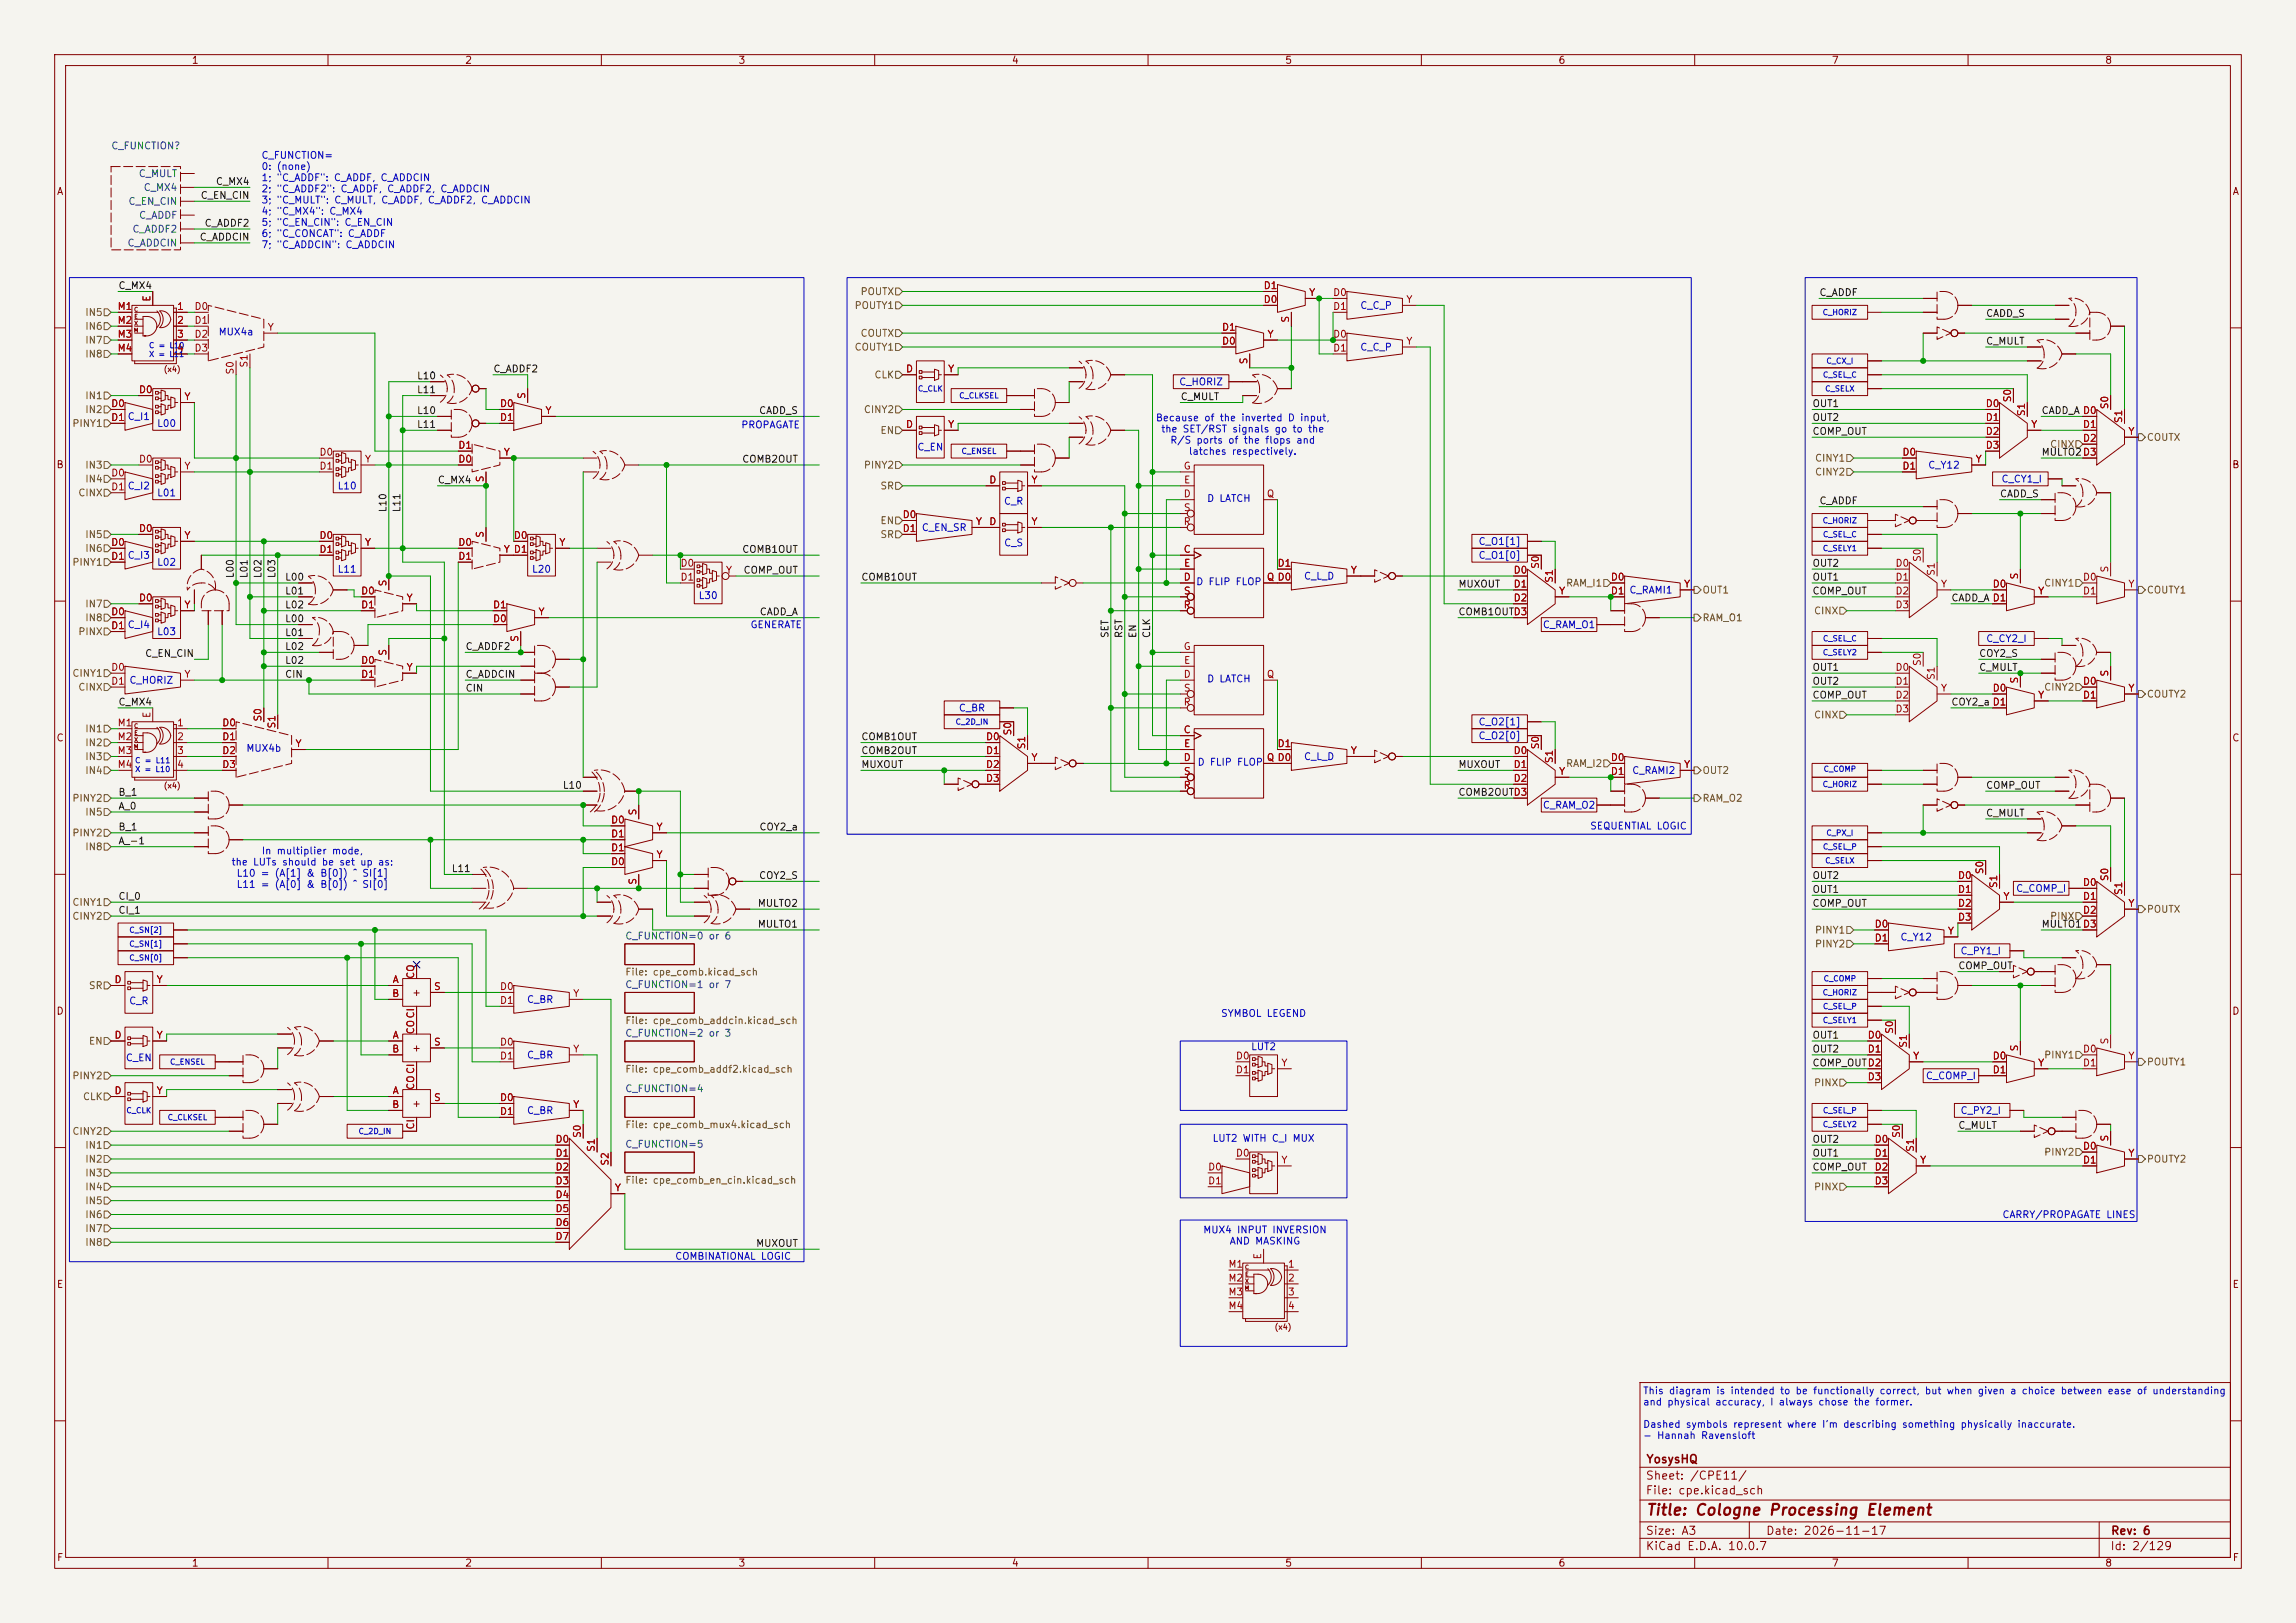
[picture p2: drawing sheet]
<svg xmlns="http://www.w3.org/2000/svg" width="420mm" height="297mm" viewBox="0 0 420 297" stroke-linecap="round" stroke-linejoin="round" font-family="sans-serif">
<defs><g id="words">
<text font-size="2" fill="#840000" x="301" y="277.8">Title: Cologne Processing Element</text>
<g font-size="1.5" fill="#840000">
<text x="301" y="268.1">YosysHQ</text>
<text x="300.9" y="273.8">File: cpe.kicad_sch</text>
<text x="300.9" y="271.1">Sheet: /CPE11/</text>
<text x="300.9" y="281.2">Size: A3</text>
<text x="322.9" y="281.2">Date: 2026-11-17</text>
<text x="386" y="281.2">Rev: 6</text>
<text x="300.9" y="284">KiCad E.D.A. 10.0.7</text>
<text x="385.9" y="284">Id: 2/129</text>
</g>
<g font-size="1.3" fill="#840000">
<text x="35" y="12">1</text>
<text x="85" y="12">2</text>
<text x="135" y="12">3</text>
<text x="185" y="12">4</text>
<text x="235" y="12">5</text>
<text x="285" y="12">6</text>
<text x="335" y="12">7</text>
<text x="385" y="12">8</text>
<text x="10.3" y="36">A</text>
<text x="408.3" y="36">A</text>
<text x="10.2" y="86">B</text>
<text x="408.2" y="86">B</text>
<text x="10.2" y="136">C</text>
<text x="408.2" y="136">C</text>
<text x="10.2" y="186">D</text>
<text x="75.3" y="182.6">+</text>
<text x="408.2" y="186">D</text>
<text x="75.3" y="192.7">+</text>
<text x="75.3" y="202.9">+</text>
<text x="10.3" y="236">E</text>
<text x="408.3" y="236">E</text>
<text x="10.3" y="286">F</text>
<text x="35" y="287">1</text>
<text x="85" y="287">2</text>
<text x="135" y="287">3</text>
<text x="185" y="287">4</text>
<text x="235" y="287">5</text>
<text x="285" y="287">6</text>
<text x="335" y="287">7</text>
<text x="385" y="287">8</text>
<text x="408.3" y="286">F</text>
</g>
<g font-size="1.3" fill="#006464">
<text x="20.3" y="27.6">C_FUNCTION?</text>
<text x="25.3" y="32.7">C_MULT</text>
<text x="26.2" y="35.3">C_MX4</text>
<text x="23.4" y="37.8">C_EN_CIN</text>
<text x="25.3" y="40.3">C_ADDF</text>
<text x="23.2" y="45.4">C_ADDCIN</text>
<text x="24.1" y="42.9">C_ADDF2</text>
<text x="114.3" y="172.2">C_FUNCTION=0 or 6</text>
<text x="114.3" y="181.1">C_FUNCTION=1 or 7</text>
<text x="114.3" y="190">C_FUNCTION=2 or 3</text>
<text x="114.3" y="200.2">C_FUNCTION=4</text>
<text x="114.3" y="210.3">C_FUNCTION=5</text>
</g>
<g font-size="1.3" fill="#0000c2">
<text x="47.7" y="29.4">C_FUNCTION=</text>
<text x="47.7" y="31.4">0: (none)</text>
<text x="47.7" y="33.5">1; &quot;C_ADDF&quot;: C_ADDF, C_ADDCIN</text>
<text x="47.7" y="35.5">2; &quot;C_ADDF2&quot;: C_ADDF, C_ADDF2, C_ADDCIN</text>
<text x="47.7" y="37.5">3; &quot;C_MULT&quot;: C_MULT, C_ADDF, C_ADDF2, C_ADDCIN</text>
<text x="47.7" y="39.6">4; &quot;C_MX4&quot;: C_MX4</text>
<text x="47.7" y="41.6">5; &quot;C_EN_CIN&quot;: C_EN_CIN</text>
<text x="47.7" y="43.7">6; &quot;C_CONCAT&quot;: C_ADDF</text>
<text x="47.7" y="45.7">7; &quot;C_ADDCIN&quot;: C_ADDCIN</text>
<text x="248.7" y="56.8">C_C_P</text>
<text x="39.9" y="61.7">MUX4a</text>
<text x="248.7" y="64.5">C_C_P</text>
<text x="215.6" y="70.8">C_HORIZ</text>
<text x="23.2" y="77.2">C_I1</text>
<text x="211.3" y="77.4">Because of the inverted D input,</text>
<text x="28.6" y="78.4">L00</text>
<text x="135.5" y="78.7">PROPAGATE</text>
<text x="167.7" y="82.8">C_EN</text>
<text x="212.3" y="79.4">the SET/RST signals go to the</text>
<text x="214" y="81.5">R/S ports of the flops and</text>
<text x="217.3" y="83.5">latches respectively.</text>
<text x="23.2" y="89.9">C_I2</text>
<text x="61.6" y="89.9">L10</text>
<text x="352.6" y="86.1">C_Y12</text>
<text x="366" y="88.6">C_CY1_I</text>
<text x="28.6" y="91.1">L01</text>
<text x="183.5" y="92.7">C_R</text>
<text x="220.7" y="92.2">D LATCH</text>
<text x="168.5" y="97.5">C_EN_SR</text>
<text x="183.6" y="100.3">C_S</text>
<text x="270.4" y="100">C_O1[1]</text>
<text x="23.2" y="102.6">C_I3</text>
<text x="28.6" y="103.8">L02</text>
<text x="61.6" y="105.1">L11</text>
<text x="97.2" y="105.1">L20</text>
<text x="218.7" y="107.4">D FLIP FLOP</text>
<text x="238.4" y="106.4">C_L_D</text>
<text x="270.4" y="102.6">C_O1[0]</text>
<text x="127.7" y="109.9">L30</text>
<text x="297.9" y="108.9">C_RAMI1</text>
<text x="23.2" y="115.3">C_I4</text>
<text x="28.6" y="116.5">L03</text>
<text x="137.2" y="115.3">GENERATE</text>
<text x="282.1" y="115.3">C_RAM_O1</text>
<text x="363.2" y="117.8">C_CY2_I</text>
<text x="23.6" y="125.4">C_HORIZ</text>
<text x="220.7" y="125.2">D LATCH</text>
<text x="175.3" y="130.5">C_BR</text>
<text x="45" y="137.9">MUX4b</text>
<text x="270.4" y="135.6">C_O2[0]</text>
<text x="270.4" y="133">C_O2[1]</text>
<text x="219" y="140.4">D FLIP FLOP</text>
<text x="238.4" y="139.4">C_L_D</text>
<text x="298.5" y="141.9">C_RAMI2</text>
<text x="282.1" y="148.3">C_RAM_O2</text>
<text x="290.8" y="152.1">SEQUENTIAL LOGIC</text>
<text x="42.2" y="158.7">the LUTs should be set up as:</text>
<text x="43.2" y="160.7">L10 = (A[1] &amp; B[0]) ^ SI[1]</text>
<text x="47.8" y="156.7">In multiplier mode,</text>
<text x="43.2" y="162.8">L11 = (A[0] &amp; B[0]) ^ SI[0]</text>
<text x="368.7" y="163.5">C_COMP_I</text>
<text x="347.5" y="172.4">C_Y12</text>
<text x="358.5" y="175">C_PY1_I</text>
<text x="23.5" y="184.1">C_R</text>
<text x="96.3" y="183.8">C_BR</text>
<text x="223.2" y="186.4">SYMBOL LEGEND</text>
<text x="22.9" y="194.5">C_EN</text>
<text x="96.3" y="194">C_BR</text>
<text x="228.7" y="192.5">LUT2</text>
<text x="352.2" y="197.8">C_COMP_I</text>
<text x="96.3" y="204.2">C_BR</text>
<text x="221.7" y="209.2">LUT2 WITH C_I MUX</text>
<text x="358.5" y="204.2">C_PY2_I</text>
<text x="220" y="226">MUX4 INPUT INVERSION</text>
<text x="366.2" y="223.2">CARRY/PROPAGATE LINES</text>
<text x="123.4" y="230.8">COMBINATIONAL LOGIC</text>
<text x="224.8" y="228">AND MASKING</text>
<text x="300.5" y="255.5">This diagram is intended to be functionally correct, but when given a choice between ease of understanding</text>
<text x="300.5" y="257.5">and physical accuracy, I always chose the former.</text>
<text x="300.5" y="261.6">Dashed symbols represent where I'm describing something physically inaccurate.</text>
<text x="300.5" y="263.6">- Hannah Ravensloft</text>
</g>
<g font-size="1.3" fill="#0f0f0f">
<text x="39.4" y="34.2">C_MX4</text>
<text x="36.6" y="36.7">C_EN_CIN</text>
<text x="37.3" y="41.8">C_ADDF2</text>
<text x="36.4" y="44.3">C_ADDCIN</text>
<text x="21.6" y="53.2">C_MX4</text>
<text x="332.7" y="54.5">C_ADDF</text>
<text x="363.2" y="58.3">CADD_S</text>
<text x="363.2" y="63.4">C_MULT</text>
<text x="76.2" y="69.7">L10</text>
<text x="90.1" y="68.5">C_ADDF2</text>
<text x="76.2" y="76.1">L10</text>
<text x="76.2" y="72.3">L11</text>
<text x="138.7" y="76.1">CADD_S</text>
<text x="215.9" y="73.5">C_MULT</text>
<text x="331.4" y="77.3">OUT2</text>
<text x="331.4" y="74.8">OUT1</text>
<text x="373.4" y="76.1">CADD_A D0</text>
<text x="76.2" y="78.6">L11</text>
<text x="331.4" y="79.9">COMP_OUT</text>
<text x="373.4" y="83.7">MULTO2D3</text>
<text x="80" y="88.8">C_MX4</text>
<text x="135.7" y="85">COMB2OUT</text>
<text x="71" y="93.8" transform="rotate(-90 71 93.8)">L10</text>
<text x="73.5" y="93.8" transform="rotate(-90 73.5 93.8)">L11</text>
<text x="332.7" y="92.6">C_ADDF</text>
<text x="365.7" y="91.3">CADD_S</text>
<text x="135.7" y="101.5">COMB1OUT</text>
<text x="43.1" y="105.9" transform="rotate(-90 43.1 105.9)">L00</text>
<text x="45.6" y="105.9" transform="rotate(-90 45.6 105.9)">L01</text>
<text x="48.1" y="105.9" transform="rotate(-90 48.1 105.9)">L02</text>
<text x="50.7" y="105.9" transform="rotate(-90 50.7 105.9)">L03</text>
<text x="52" y="106.6">L00</text>
<text x="135.9" y="105.3">COMP_OUT</text>
<text x="157.5" y="106.6">COMB1OUT</text>
<text x="266.7" y="107.8">MUXOUT</text>
<text x="331.4" y="104">OUT2</text>
<text x="331.4" y="106.6">OUT1</text>
<text x="52" y="111.6">L02</text>
<text x="52" y="109.1">L01</text>
<text x="138.9" y="112.9">CADD_A</text>
<text x="266.7" y="112.9">COMB1OUTD3</text>
<text x="331.4" y="109.1">COMP_OUT</text>
<text x="356.8" y="110.4">CADD_A D1</text>
<text x="52" y="116.7">L01</text>
<text x="52" y="114.2">L00</text>
<text x="52" y="119.3">L02</text>
<text x="85.1" y="119.3">C_ADDF2</text>
<text x="203.1" y="116.9" transform="rotate(-90 203.1 116.9)">SET</text>
<text x="205.6" y="116.9" transform="rotate(-90 205.6 116.9)">RST</text>
<text x="208.2" y="116.9" transform="rotate(-90 208.2 116.9)">EN</text>
<text x="210.7" y="116.9" transform="rotate(-90 210.7 116.9)">CLK</text>
<text x="26.4" y="120.5">C_EN_CIN</text>
<text x="52" y="121.8">L02</text>
<text x="52" y="124.3">CIN</text>
<text x="85.1" y="124.3">C_ADDCIN</text>
<text x="331.4" y="123.1">OUT1</text>
<text x="331.4" y="125.6">OUT2</text>
<text x="361.9" y="120.5">COY2_S</text>
<text x="361.9" y="123.1">C_MULT</text>
<text x="21.6" y="129.4">C_MX4</text>
<text x="85.1" y="126.9">CIN</text>
<text x="331.4" y="128.1">COMP_OUT</text>
<text x="356.8" y="129.4">COY2_a D1</text>
<text x="157.5" y="135.8">COMB1OUT</text>
<text x="157.5" y="140.8">MUXOUT</text>
<text x="157.5" y="138.3">COMB2OUT</text>
<text x="266.7" y="140.8">MUXOUT</text>
<text x="21.6" y="148.5">A_0</text>
<text x="21.6" y="145.9">B_1</text>
<text x="102.8" y="144.7">L10</text>
<text x="266.7" y="145.9">COMB2OUTD3</text>
<text x="363.2" y="144.7">COMP_OUT</text>
<text x="363.2" y="149.7">C_MULT</text>
<text x="21.6" y="152.3">B_1</text>
<text x="21.6" y="154.8">A_-1</text>
<text x="138.8" y="152.3">COY2_a</text>
<text x="82.5" y="159.9">L11</text>
<text x="138.7" y="161.2">COY2_S</text>
<text x="331.4" y="161.2">OUT2</text>
<text x="21.6" y="165">CI_0</text>
<text x="21.6" y="167.5">CI_1</text>
<text x="138.5" y="166.2">MULTO2</text>
<text x="331.4" y="166.2">COMP_OUT</text>
<text x="331.4" y="163.7">OUT1</text>
<text x="138.5" y="170.1">MULTO1</text>
<text x="373.4" y="170.1">MULTO1D3</text>
<text x="358.1" y="177.7">COMP_OUT</text>
<text x="331.4" y="190.4">OUT1</text>
<text x="331.4" y="192.9">OUT2</text>
<text x="331.4" y="195.5">COMP_OUTD2</text>
<text x="331.4" y="209.4">OUT2</text>
<text x="358.1" y="206.9">C_MULT</text>
<text x="331.4" y="212">OUT1</text>
<text x="331.4" y="214.5">COMP_OUT</text>
<text x="138.2" y="228.5">MUXOUT</text>
</g>
<g font-size="1.3" fill="#a90000">
<text x="231" y="53.2">D1</text>
<text x="21.4" y="57">M1</text>
<text x="21.4" y="59.6">M2</text>
<text x="27.8" y="55.3" transform="rotate(-90 27.8 55.3)">E</text>
<text x="32.3" y="57">1</text>
<text x="32.3" y="59.6">2</text>
<text x="35.5" y="57">D0</text>
<text x="35.5" y="59.6">D1</text>
<text x="231" y="55.7">D0</text>
<text x="236.1" y="59.2" transform="rotate(-90 236.1 59.2)">S</text>
<text x="239.4" y="54.5">Y</text>
<text x="243.7" y="54.5">D0</text>
<text x="243.7" y="57">D1</text>
<text x="257.1" y="55.7">Y</text>
<text x="21.4" y="62.1">M3</text>
<text x="21.4" y="64.6">M4</text>
<text x="32.3" y="62.1">3</text>
<text x="32.3" y="64.6">4</text>
<text x="35.5" y="62.1">D2</text>
<text x="35.5" y="64.6">D3</text>
<text x="48.9" y="60.8">Y</text>
<text x="223.4" y="63.4">D0</text>
<text x="223.4" y="60.8">D1</text>
<text x="231.7" y="62.1">Y</text>
<text x="243.7" y="62.1">D0</text>
<text x="243.7" y="64.6">D1</text>
<text x="257.1" y="63.4">Y</text>
<text x="43" y="68.6" transform="rotate(-90 43 68.6)">S0</text>
<text x="45.6" y="67.4" transform="rotate(-90 45.6 67.4)">S1</text>
<text x="165.6" y="68.4">D</text>
<text x="173.3" y="68.4">Y</text>
<text x="228.5" y="66.8" transform="rotate(-90 228.5 66.8)">S</text>
<text x="20.2" y="74.8">D0</text>
<text x="20.2" y="77.3">D1</text>
<text x="25.3" y="72.3">D0</text>
<text x="33.6" y="73.5">Y</text>
<text x="91.3" y="74.8">D0</text>
<text x="91.3" y="77.3">D1</text>
<text x="96.4" y="73.1" transform="rotate(-90 96.4 73.1)">S</text>
<text x="99.7" y="76.1">Y</text>
<text x="363.1" y="74.8">D0</text>
<text x="363.1" y="77.3">D1</text>
<text x="368.2" y="73.7" transform="rotate(-90 368.2 73.7)">S0</text>
<text x="370.7" y="76.3" transform="rotate(-90 370.7 76.3)">S1</text>
<text x="380.9" y="76.1">D0</text>
<text x="385.9" y="75" transform="rotate(-90 385.9 75)">S0</text>
<text x="388.5" y="77.5" transform="rotate(-90 388.5 77.5)">S1</text>
<text x="58.3" y="83.7">D0</text>
<text x="83.7" y="82.4">D1</text>
<text x="92" y="83.7">Y</text>
<text x="165.6" y="78.6">D</text>
<text x="173.3" y="78.6">Y</text>
<text x="347.9" y="83.7">D0</text>
<text x="363.1" y="79.9">D2</text>
<text x="363.1" y="82.4">D3</text>
<text x="371.4" y="78.6">Y</text>
<text x="380.9" y="78.6">D1</text>
<text x="380.9" y="81.1">D2</text>
<text x="380.9" y="83.7">D3</text>
<text x="389.2" y="79.9">Y</text>
<text x="20.2" y="87.5">D0</text>
<text x="25.3" y="85">D0</text>
<text x="33.6" y="86.2">Y</text>
<text x="58.3" y="86.2">D1</text>
<text x="66.6" y="85">Y</text>
<text x="83.7" y="85">D0</text>
<text x="88.8" y="88.4" transform="rotate(-90 88.8 88.4)">S</text>
<text x="180.8" y="88.8">D</text>
<text x="188.6" y="88.8">Y</text>
<text x="216.4" y="86.2">G</text>
<text x="216.5" y="88.8">E</text>
<text x="347.9" y="86.2">D1</text>
<text x="361.3" y="85">Y</text>
<text x="20.2" y="90">D1</text>
<text x="165" y="95.1">D0</text>
<text x="216.4" y="91.3">D</text>
<text x="216.4" y="93.8">S</text>
<text x="231.6" y="91.3">Q</text>
<text x="20.2" y="100.2">D0</text>
<text x="25.3" y="97.7">D0</text>
<text x="33.6" y="98.9">Y</text>
<text x="58.3" y="98.9">D0</text>
<text x="58.3" y="101.5">D1</text>
<text x="66.6" y="100.2">Y</text>
<text x="83.7" y="100.2">D0</text>
<text x="88.8" y="98.5" transform="rotate(-90 88.8 98.5)">S</text>
<text x="92" y="101.5">Y D1</text>
<text x="93.9" y="98.9">D0</text>
<text x="102.2" y="100.2">Y</text>
<text x="165" y="97.7">D1</text>
<text x="178.4" y="96.4">Y</text>
<text x="180.8" y="96.4">D</text>
<text x="188.6" y="96.4">Y</text>
<text x="216.4" y="101.5">C</text>
<text x="216.4" y="96.4">R</text>
<text x="20.2" y="102.7">D1</text>
<text x="71" y="107.4" transform="rotate(-90 71 107.4)">S</text>
<text x="83.7" y="102.7">D1</text>
<text x="124.4" y="104">D0</text>
<text x="124.4" y="106.5">D1</text>
<text x="132.7" y="105.3">Y</text>
<text x="216.4" y="106.5">D</text>
<text x="216.5" y="104">E</text>
<text x="231.6" y="106.5">Q D0</text>
<text x="233.6" y="104">D1</text>
<text x="247" y="105.3">Y</text>
<text x="276.8" y="105.3">D0</text>
<text x="276.8" y="107.8">D1</text>
<text x="281.8" y="104.2" transform="rotate(-90 281.8 104.2)">S0</text>
<text x="284.3" y="106.7" transform="rotate(-90 284.3 106.7)">S1</text>
<text x="294.5" y="106.5">D0</text>
<text x="307.9" y="107.8">Y</text>
<text x="346.6" y="104">D0</text>
<text x="346.6" y="106.5">D1</text>
<text x="351.7" y="102.9" transform="rotate(-90 351.7 102.9)">S0</text>
<text x="354.2" y="105.5" transform="rotate(-90 354.2 105.5)">S1</text>
<text x="354.9" y="107.8">Y</text>
<text x="364.4" y="107.8">D0</text>
<text x="369.4" y="106.1" transform="rotate(-90 369.4 106.1)">S</text>
<text x="380.9" y="106.5">D0</text>
<text x="385.9" y="104.9" transform="rotate(-90 385.9 104.9)">S</text>
<text x="389.2" y="107.8">Y</text>
<text x="20.2" y="112.9">D0</text>
<text x="25.3" y="110.4">D0</text>
<text x="33.6" y="111.6">Y</text>
<text x="65.9" y="109.1">D0</text>
<text x="65.9" y="111.6">D1</text>
<text x="74.3" y="110.4">Y</text>
<text x="90.1" y="111.6">D1</text>
<text x="98.4" y="112.9">Y</text>
<text x="216.4" y="111.6">R</text>
<text x="216.4" y="109.1">S</text>
<text x="276.8" y="110.4">D2</text>
<text x="276.8" y="112.9">D3</text>
<text x="285.1" y="109.1">Y</text>
<text x="294.5" y="109.1">D1</text>
<text x="346.6" y="109.1">D2</text>
<text x="346.6" y="111.6">D3</text>
<text x="364.4" y="110.4">D1</text>
<text x="372.7" y="109.1">Y</text>
<text x="380.9" y="109.1">D1</text>
<text x="20.2" y="115.4">D1</text>
<text x="90.1" y="114.2">D0</text>
<text x="95.1" y="117.6" transform="rotate(-90 95.1 117.6)">S</text>
<text x="216.4" y="119.2">G</text>
<text x="20.2" y="123.1">D0</text>
<text x="20.2" y="125.6">D1</text>
<text x="33.6" y="124.3">Y</text>
<text x="65.9" y="121.8">D0</text>
<text x="65.9" y="124.3">D1</text>
<text x="71" y="120.1" transform="rotate(-90 71 120.1)">S</text>
<text x="74.3" y="123.1">Y</text>
<text x="216.4" y="124.3">D</text>
<text x="216.5" y="121.8">E</text>
<text x="231.6" y="124.3">Q</text>
<text x="346.6" y="123.1">D0</text>
<text x="346.6" y="125.6">D1</text>
<text x="351.7" y="122" transform="rotate(-90 351.7 122)">S0</text>
<text x="354.2" y="124.5" transform="rotate(-90 354.2 124.5)">S1</text>
<text x="369.4" y="125.2" transform="rotate(-90 369.4 125.2)">S</text>
<text x="380.9" y="125.6">D0</text>
<text x="385.9" y="123.9" transform="rotate(-90 385.9 123.9)">S</text>
<text x="27.8" y="131.5" transform="rotate(-90 27.8 131.5)">E</text>
<text x="216.4" y="129.4">R</text>
<text x="216.4" y="126.9">S</text>
<text x="346.6" y="128.1">D2</text>
<text x="346.6" y="130.7">D3</text>
<text x="354.9" y="126.9">Y</text>
<text x="364.4" y="126.9">D0</text>
<text x="364.4" y="129.4">D1</text>
<text x="372.7" y="128.1">Y</text>
<text x="380.9" y="128.1">D1</text>
<text x="389.2" y="126.9">Y</text>
<text x="21.4" y="133.2">M1</text>
<text x="21.4" y="135.8">M2</text>
<text x="32.3" y="133.2">1</text>
<text x="32.3" y="135.8">2</text>
<text x="40.5" y="133.2">D0</text>
<text x="40.5" y="135.8">D1</text>
<text x="48.1" y="132.1" transform="rotate(-90 48.1 132.1)">S0</text>
<text x="50.7" y="133.4" transform="rotate(-90 50.7 133.4)">S1</text>
<text x="53.9" y="137">Y</text>
<text x="180.2" y="135.8">D0</text>
<text x="185.3" y="134.7" transform="rotate(-90 185.3 134.7)">S0</text>
<text x="187.8" y="137.2" transform="rotate(-90 187.8 137.2)">S1</text>
<text x="216.4" y="134.5">C</text>
<text x="216.5" y="137">E</text>
<text x="233.6" y="137">D1</text>
<text x="281.8" y="137.2" transform="rotate(-90 281.8 137.2)">S0</text>
<text x="21.4" y="138.3">M3</text>
<text x="21.4" y="140.8">M4</text>
<text x="32.3" y="138.3">3</text>
<text x="32.3" y="140.8">4</text>
<text x="40.5" y="138.3">D2</text>
<text x="40.5" y="140.8">D3</text>
<text x="180.2" y="138.3">D1</text>
<text x="180.2" y="140.8">D2</text>
<text x="180.2" y="143.4">D3</text>
<text x="188.6" y="139.6">Y</text>
<text x="216.4" y="139.6">D</text>
<text x="216.4" y="142.1">S</text>
<text x="231.6" y="139.6">Q D0</text>
<text x="247" y="138.3">Y</text>
<text x="276.8" y="138.3">D0</text>
<text x="276.8" y="140.8">D1</text>
<text x="276.8" y="143.4">D2</text>
<text x="284.3" y="139.8" transform="rotate(-90 284.3 139.8)">S1</text>
<text x="285.1" y="142.1">Y</text>
<text x="294.5" y="139.6">D0</text>
<text x="294.5" y="142.1">D1</text>
<text x="307.9" y="140.8">Y</text>
<text x="116.7" y="149.3" transform="rotate(-90 116.7 149.3)">S</text>
<text x="216.4" y="144.6">R</text>
<text x="276.8" y="145.9">D3</text>
<text x="111.7" y="151">D0</text>
<text x="111.7" y="153.5">D1</text>
<text x="120" y="152.3">Y</text>
<text x="111.7" y="158.6">D0</text>
<text x="111.7" y="156.1">D1</text>
<text x="120" y="157.3">Y</text>
<text x="358" y="161.2">D0</text>
<text x="363.1" y="160.1" transform="rotate(-90 363.1 160.1)">S0</text>
<text x="385.9" y="161.4" transform="rotate(-90 385.9 161.4)">S0</text>
<text x="116.7" y="162" transform="rotate(-90 116.7 162)">S</text>
<text x="358" y="163.7">D1</text>
<text x="358" y="166.2">D2</text>
<text x="365.6" y="162.6" transform="rotate(-90 365.6 162.6)">S1</text>
<text x="366.4" y="165">Y</text>
<text x="380.9" y="162.4">D0</text>
<text x="380.9" y="165">D1</text>
<text x="380.9" y="167.5">D2</text>
<text x="388.5" y="163.9" transform="rotate(-90 388.5 163.9)">S1</text>
<text x="389.2" y="166.2">Y</text>
<text x="342.8" y="170">D0</text>
<text x="342.8" y="172.6">D1</text>
<text x="356.2" y="171.3">Y</text>
<text x="358" y="168.8">D3</text>
<text x="380.9" y="170">D3</text>
<text x="76.1" y="179.2" transform="rotate(-90 76.1 179.2)">CO</text>
<text x="20.8" y="180.2">D</text>
<text x="28.5" y="180.2">Y</text>
<text x="71.6" y="182.7">B</text>
<text x="71.7" y="180.2">A</text>
<text x="79.3" y="181.5">S</text>
<text x="91.3" y="181.5">D0</text>
<text x="91.3" y="184">D1</text>
<text x="104.7" y="182.7">Y</text>
<text x="20.8" y="190.4">D</text>
<text x="28.5" y="190.4">Y</text>
<text x="71.7" y="190.4">A</text>
<text x="76.1" y="189.4" transform="rotate(-90 76.1 189.4)">COCI</text>
<text x="79.3" y="191.6">S</text>
<text x="91.3" y="191.6">D0</text>
<text x="341.5" y="190.4">D0</text>
<text x="346.6" y="189.3" transform="rotate(-90 346.6 189.3)">S0</text>
<text x="349.1" y="191.8" transform="rotate(-90 349.1 191.8)">S1</text>
<text x="385.9" y="191.2" transform="rotate(-90 385.9 191.2)">S</text>
<text x="71.6" y="192.9">B</text>
<text x="91.3" y="194.2">D1</text>
<text x="104.7" y="192.9">Y</text>
<text x="226" y="194.2">D0</text>
<text x="226" y="196.7">D1</text>
<text x="234.3" y="195.4">Y</text>
<text x="341.5" y="192.9">D1</text>
<text x="341.5" y="198">D3</text>
<text x="341.5" y="195.4">D2</text>
<text x="349.8" y="194.2">Y</text>
<text x="364.4" y="194.2">D0</text>
<text x="364.4" y="196.7">D1</text>
<text x="369.4" y="192.5" transform="rotate(-90 369.4 192.5)">S</text>
<text x="372.7" y="195.4">Y</text>
<text x="380.9" y="192.9">D0</text>
<text x="380.9" y="195.4">D1</text>
<text x="389.2" y="194.2">Y</text>
<text x="20.8" y="200.5">D</text>
<text x="28.5" y="200.5">Y</text>
<text x="71.6" y="203.1">B</text>
<text x="71.7" y="200.5">A</text>
<text x="76.1" y="199.5" transform="rotate(-90 76.1 199.5)">COCI</text>
<text x="79.3" y="201.8">S</text>
<text x="91.3" y="201.8">D0</text>
<text x="104.7" y="203.1">Y</text>
<text x="76.1" y="206.8" transform="rotate(-90 76.1 206.8)">CI</text>
<text x="91.3" y="204.3">D1</text>
<text x="101.5" y="209.4">D0</text>
<text x="106.5" y="208.3" transform="rotate(-90 106.5 208.3)">S0</text>
<text x="342.8" y="209.4">D0</text>
<text x="347.8" y="208.3" transform="rotate(-90 347.8 208.3)">S0</text>
<text x="385.9" y="209" transform="rotate(-90 385.9 209)">S</text>
<text x="101.5" y="212">D1</text>
<text x="101.5" y="214.5">D2</text>
<text x="109.1" y="210.9" transform="rotate(-90 109.1 210.9)">S1</text>
<text x="111.6" y="213.4" transform="rotate(-90 111.6 213.4)">S2</text>
<text x="220.9" y="214.5">D0</text>
<text x="226" y="212">D0</text>
<text x="234.3" y="213.2">Y</text>
<text x="342.8" y="212">D1</text>
<text x="342.8" y="214.5">D2</text>
<text x="350.4" y="210.9" transform="rotate(-90 350.4 210.9)">S1</text>
<text x="351.1" y="213.2">Y</text>
<text x="380.9" y="210.7">D0</text>
<text x="380.9" y="213.2">D1</text>
<text x="389.2" y="212">Y</text>
<text x="101.5" y="217">D3</text>
<text x="101.5" y="219.6">D4</text>
<text x="112.4" y="218.3">Y</text>
<text x="220.9" y="217">D1</text>
<text x="342.8" y="217">D3</text>
<text x="101.5" y="222.1">D5</text>
<text x="101.5" y="224.7">D6</text>
<text x="101.5" y="227.2">D7</text>
<text x="224.6" y="232.3">M1</text>
<text x="231" y="230.6" transform="rotate(-90 231 230.6)">E</text>
<text x="235.5" y="232.3">1</text>
<text x="224.6" y="234.8">M2</text>
<text x="224.6" y="237.4">M3</text>
<text x="224.6" y="239.9">M4</text>
<text x="235.5" y="234.8">2</text>
<text x="235.5" y="237.4">3</text>
<text x="235.5" y="239.9">4</text>
</g>
<g font-size="1.3" fill="#725600">
<text x="15.5" y="58.1">IN5</text>
<text x="156.2" y="56.8">POUTY1</text>
<text x="157.3" y="54.3">POUTX</text>
<text x="15.5" y="65.7">IN8</text>
<text x="15.5" y="63.2">IN7</text>
<text x="15.5" y="60.7">IN6</text>
<text x="156.2" y="64.5">COUTY1</text>
<text x="157.3" y="61.9">COUTX</text>
<text x="159.8" y="69.5">CLK</text>
<text x="15.5" y="73.4">IN1</text>
<text x="15.5" y="75.9">IN2</text>
<text x="157.9" y="75.9">CINY2</text>
<text x="13.1" y="78.4">PINY1</text>
<text x="160.9" y="79.7">EN</text>
<text x="374.9" y="82.2">CINX</text>
<text x="392.6" y="81">COUTX</text>
<text x="15.5" y="86.1">IN3</text>
<text x="15.5" y="88.6">IN4</text>
<text x="157.9" y="86.1">PINY2</text>
<text x="160.9" y="89.9">SR</text>
<text x="331.9" y="87.3">CINY2</text>
<text x="331.9" y="84.8">CINY1</text>
<text x="14.2" y="91.1">CINX</text>
<text x="15.5" y="98.8">IN5</text>
<text x="15.5" y="101.3">IN6</text>
<text x="160.9" y="96.2">EN</text>
<text x="160.9" y="98.8">SR</text>
<text x="13.1" y="103.8">PINY1</text>
<text x="286.4" y="107.6">RAM_I1</text>
<text x="373.8" y="107.6">CINY1</text>
<text x="15.5" y="111.5">IN7</text>
<text x="15.5" y="114">IN8</text>
<text x="311.3" y="108.9">OUT1</text>
<text x="311.3" y="114">RAM_O1</text>
<text x="331.7" y="112.7">CINX</text>
<text x="392.6" y="108.9">COUTY1</text>
<text x="14.2" y="116.5">PINX</text>
<text x="13.1" y="124.2">CINY1</text>
<text x="14.2" y="126.7">CINX</text>
<text x="331.7" y="131.8">CINX</text>
<text x="373.8" y="126.7">CINY2</text>
<text x="392.6" y="128">COUTY2</text>
<text x="15.5" y="134.3">IN1</text>
<text x="15.5" y="136.9">IN2</text>
<text x="15.5" y="139.4">IN3</text>
<text x="15.5" y="141.9">IN4</text>
<text x="286.4" y="140.7">RAM_I2</text>
<text x="311.3" y="141.9">OUT2</text>
<text x="13.1" y="147">PINY2</text>
<text x="15.5" y="149.6">IN5</text>
<text x="311.3" y="147">RAM_O2</text>
<text x="13.1" y="153.4">PINY2</text>
<text x="15.5" y="155.9">IN8</text>
<text x="13.1" y="166.1">CINY1</text>
<text x="392.6" y="167.3">POUTX</text>
<text x="13.1" y="168.6">CINY2</text>
<text x="331.9" y="171.1">PINY1</text>
<text x="331.9" y="173.7">PINY2</text>
<text x="374.9" y="168.6">PINX</text>
<text x="114.3" y="178.8">File: cpe_comb.kicad_sch</text>
<text x="16.2" y="181.3">SR</text>
<text x="16.2" y="191.5">EN</text>
<text x="114.3" y="187.7">File: cpe_comb_addcin.kicad_sch</text>
<text x="13.1" y="197.8">PINY2</text>
<text x="114.3" y="196.6">File: cpe_comb_addf2.kicad_sch</text>
<text x="373.8" y="194">PINY1</text>
<text x="392.6" y="195.3">POUTY1</text>
<text x="15.1" y="201.6">CLK</text>
<text x="331.7" y="199.1">PINX</text>
<text x="13.1" y="208">CINY2</text>
<text x="114.3" y="206.8">File: cpe_comb_mux4.kicad_sch</text>
<text x="15.5" y="215.6">IN3</text>
<text x="15.5" y="213.1">IN2</text>
<text x="15.5" y="210.5">IN1</text>
<text x="373.8" y="211.8">PINY2</text>
<text x="392.6" y="213.1">POUTY2</text>
<text x="15.5" y="220.7">IN5</text>
<text x="15.5" y="218.1">IN4</text>
<text x="114.3" y="216.9">File: cpe_comb_en_cin.kicad_sch</text>
<text x="331.7" y="218.1">PINX</text>
<text x="15.5" y="223.2">IN6</text>
<text x="15.5" y="225.8">IN7</text>
<text x="15.5" y="228.3">IN8</text>
</g>
<g font-size="1" fill="#0000c2">
<text x="333.3" y="57.9">C_HORIZ</text>
<text x="27.1" y="64">C = L10</text>
<text x="27.2" y="65.6">X = L11</text>
<text x="167.8" y="71.9">C_CLK</text>
<text x="333.4" y="69.3">C_SEL_C</text>
<text x="333.8" y="71.9">C_SELX</text>
<text x="334" y="66.8">C_CX_I</text>
<text x="175.4" y="73.2">C_CLKSEL</text>
<text x="175.8" y="83.3">C_ENSEL</text>
<text x="333.3" y="96">C_HORIZ</text>
<text x="333.3" y="101.1">C_SELY1</text>
<text x="333.4" y="98.6">C_SEL_C</text>
<text x="333.4" y="117.6">C_SEL_C</text>
<text x="333.3" y="120.1">C_SELY2</text>
<text x="174.7" y="132.8">C_2D_IN</text>
<text x="24.6" y="139.9">C = L11</text>
<text x="24.6" y="141.5">X = L10</text>
<text x="333.5" y="141.5">C_COMP</text>
<text x="333.3" y="144.3">C_HORIZ</text>
<text x="333.4" y="155.7">C_SEL_P</text>
<text x="334" y="153.2">C_PX_I</text>
<text x="333.8" y="158.2">C_SELX</text>
<text x="23.5" y="170.9">C_SN[2]</text>
<text x="23.5" y="173.5">C_SN[1]</text>
<text x="23.5" y="176">C_SN[0]</text>
<text x="333.5" y="179.8">C_COMP</text>
<text x="333.3" y="182.4">C_HORIZ</text>
<text x="333.4" y="184.9">C_SEL_P</text>
<text x="333.3" y="187.5">C_SELY1</text>
<text x="31" y="195.1">C_ENSEL</text>
<text x="23" y="204">C_CLK</text>
<text x="333.4" y="204">C_SEL_P</text>
<text x="30.6" y="205.2">C_CLKSEL</text>
<text x="65.5" y="207.8">C_2D_IN</text>
<text x="333.3" y="206.5">C_SELY2</text>
</g>
<g font-size="1" fill="#840000">
<text x="29.8" y="68.3">(x4)</text>
<text x="29.8" y="144.5">(x4)</text>
<text x="233" y="243.6">(x4)</text>
</g>
<g font-size=".8" fill="#840000">
<text x="24.4" y="57.2">C</text>
<text x="24.5" y="59.7">X</text>
<text x="24.5" y="58.5">E</text>
<text x="24.4" y="61">M</text>
<text x="24.4" y="137.2">M</text>
<text x="24.4" y="133.4">C</text>
<text x="24.5" y="135.9">X</text>
<text x="24.5" y="134.7">E</text>
<text x="227.6" y="232.5">C</text>
<text x="227.7" y="233.7">E</text>
<text x="227.6" y="236.3">M</text>
<text x="227.7" y="235">X</text>
</g>
</g></defs>
<path d="M0 0h420v297h-420z" fill="#f5f4ef" stroke="#f5f4ef" stroke-width=".18"/>
<g fill="none" stroke="#840000" stroke-width=".18">
<path d="M10 10h400v277h-400zM12 12h396v273h-396zM60 10v2M110 10v2M160 10v2M210 10v2M260 10v2M310 10v2M360 10v2M33 31.8h2.6M33 34.3h2.6M33 36.8h2.6"/>
<path d="M33 39.4h2.6M21.6 57.2h2.5M21.6 59.7h2.5M24.1 55.9h7.6v10.1h-7.6zM24.6 57.2h4.4M24.6 59.7h1.6M24.6 58.4h1.6M27.9 53.3v2.6M28.7 56.9a2.15 2.15 0 0 1 0 3M31.2 58.4a1.8 1.8 0 0 1-2 1.5 2.16 2.16 0 0 0 0-3 1.79 1.79 0 0 1 2 1.5M31.7 56.4h.6v10.1h-7.7v-.5M31.7 57.2h2.6"/>
<path d="M31.7 59.7h2.6M33 41.9h2.6M33 44.5h2.6M35.6 57.2h2.5M35.6 59.7h2.5M226.1 59.7l5 1.3v2.5l-5 1.3zM231.1 55.9h2.6M231.1 53.3h2.6M233.7 52.1l5.1 1.2v2.6l-5.1 1.3zM236.2 57.2v2.5M238.8 54.6h2.5M243.8 57.2h2.6"/>
<path d="M243.8 54.6h2.6M246.4 53.3l10.1 1.3v2.6l-10.1 1.2zM256.5 55.9h2.6M331.5 55.9h10.1v2.5h-10.1zM341.6 57.2h2.6M351.8 57.2h2.5M351.8 54.6h2.5M358.1 55.9h2.6M375.9 58.4h2.6M375.9 55.9h2.6M386.1 59.7h2.5M10 60h2"/>
<path d="M20.3 74.9h2.6M20.3 77.5h2.6M21.6 62.2h2.5M21.6 64.8h2.5M22.9 73.7l5 1.2v2.6l-5 1.2zM24.6 61h1.6M25.4 72.4h2.5M26.4 61.5h.3h-.5v-3.6h.7a1.78 1.78 0 0 1 1.8 1.8 1.91 1.91 0 0 1-2 1.8M27.9 71.1h5.1v7.6h-5.1zM28.4 71.6h.6v.5h-.6zM28.4 72.6h.6v.6h-.6zM28.4 74.2h.6v.5h-.6z"/>
<path d="M28.4 75.2h.6v.5h-.6zM29 71.9h.5M29 72.9h.5M29 74.4h.5M29 75.4h.5M29.5 71.4l.7 .2v1.6l-.7 .2zM29.5 73.9l.7 .3v1.5l-.7 .2zM30.2 72.4h.5v.8h.5M31.2 74.2h-.5v.7h-.5M31.2 72.6l.8 .3v1.5l-.8 .3zM31.7 62.2h2.6M31.7 64.8h2.6"/>
<path d="M32 73.7h.5M33 73.7h2.6M35.6 62.2h2.5M35.6 64.8h2.5M43.2 66v2.6M45.7 64.8v2.5M48.3 61h2.5M78.7 72.4h2.6M78.7 69.9h2.6M80 78.7h2.5M80 76.2h2.5M87.6 77.5h1.3"/>
<path d="M87.6 71.1h1.3M91.4 74.9h2.6M91.4 77.5h2.6M94 73.7l5.1 1.2v2.6l-5.1 1.2zM96.5 71.1v2.6M99.1 76.2h2.5M165.1 78.7h2.5M165.1 68.6h2.5M167.6 66h5.1v7.7h-5.1zM167.6 76.2h5.1v7.6h-5.1zM168.1 67.8h.6v.5h-.6zM168.1 68.8h.6v.5h-.6z"/>
<path d="M168.1 78h.6v.5h-.6zM168.1 79h.6v.5h-.6zM168.7 68.1h2.2M168.7 69.1h2.2M168.7 78.2h2.2M168.7 79.2h2.2M170.9 67.6l.8 .2v1.5l-.8 .3zM170.9 77.7l.8 .3v1.5l-.8 .3zM171.7 78.7h.5M171.7 68.6h.5M172.7 78.7h2.6M172.7 68.6h2.6"/>
<path d="M174 71.1h10.1v2.6h-10.1zM184.1 72.4h5.1M186.7 74.9h2.5M193 73.7h2.6M195.6 69.9h2.5M195.6 77.5h2.5M195.6 67.3h2.5M203.2 78.7h2.5M203.2 68.6h2.5M214.6 68.6h10.2v2.5h-10.2zM223.5 61h2.6M223.5 63.5h2.6"/>
<path d="M224.8 69.9h5.1M227.3 72.4h2.6M228.6 64.8v2.5M231.1 62.2h2.6M233.7 71.1h2.5M243.8 62.2h2.6M243.8 64.8h2.6M246.4 61l10.1 1.2v2.6l-10.1 1.2zM256.5 63.5h2.6M331.5 67.3h10.1v2.6h-10.1zM331.5 69.9h10.1v2.5h-10.1zM331.5 64.8h10.1v2.5h-10.1z"/>
<path d="M341.6 68.6h2.6M341.6 71.1h2.6M341.6 66h2.6M351.8 61h2.5M358.1 61h1.3M363.2 74.9h2.6M363.2 77.5h2.6M365.8 73.7l5 3.8v2.5l-5 3.8zM368.3 71.1v2.6M370.8 78.7h2.6M370.8 63.5h2.6M370.8 73.7v2.5"/>
<path d="M370.8 66h2.6M377.2 64.8h2.5M379.7 61h2.6M381 78.7h2.5M381 76.2h2.5M383.5 74.9l5.1 3.8v2.6l-5.1 3.8zM386.1 72.4v2.5M388.6 74.9v2.6M408 60h2M20.3 87.6h2.6M20.3 90.2h2.6M22.9 99.1l5 1.2v2.6l-5 1.2z"/>
<path d="M22.9 86.4l5 1.2v2.6l-5 1.2zM25.4 97.8h2.5M25.4 85.1h2.5M27.9 96.5h5.1v7.6h-5.1zM27.9 83.8h5.1v7.6h-5.1zM28.4 97h.6v.5h-.6zM28.4 98h.6v.6h-.6zM28.4 99.6h.6v.5h-.6zM28.4 84.3h.6v.5h-.6zM28.4 85.3h.6v.6h-.6zM28.4 86.9h.6v.5h-.6zM28.4 87.9h.6v.5h-.6z"/>
<path d="M29 97.3h.5M29 98.3h.5M29 99.8h.5M29 84.6h.5M29 85.6h.5M29 87.1h.5M29 88.1h.5M29.5 96.8l.7 .2v1.6l-.7 .2zM29.5 99.3l.7 .3v1.5l-.7 .2zM29.5 84.1l.7 .2v1.6l-.7 .2zM29.5 86.6l.7 .3v1.5l-.7 .2zM30.2 97.8h.5v.8h.5"/>
<path d="M30.2 85.1h.5v.8h.5M31.2 99.6h-.5v.7h-.5M31.2 98l.8 .3v1.5l-.8 .3zM31.2 86.9h-.5v.7h-.5M31.2 85.3l.8 .3v1.5l-.8 .3zM32 99.1h.5M32 86.4h.5M33 99.1h2.6M33 86.4h2.6M58.4 83.8h2.6M58.4 99.1h2.6M58.4 86.4h2.6"/>
<path d="M61 82.6h5v7.6h-5zM61 97.8h5v7.6h-5zM61.5 83.1h.5v.5h-.5zM61.5 84.1h.5v.5h-.5zM61.5 85.6h.5v.5h-.5zM61.5 86.6h.5v.5h-.5zM61.5 98.3h.5v.5h-.5zM61.5 99.3h.5v.5h-.5zM62 83.3h.5M62 84.3h.5M62 85.9h.5M62 86.9h.5"/>
<path d="M62 98.6h.5M62 99.6h.5M62.5 82.8l.7 .3v1.5l-.7 .2zM62.5 85.3l.7 .3v1.5l-.7 .3zM62.5 98l.7 .3v1.5l-.7 .3zM63.2 83.8h.6v.8h.5M63.2 99.1h.6v.7h.5M64.3 85.6h-.5v.8h-.6M64.3 84.1l.7 .2v1.6l-.7 .2zM64.3 99.3l.7 .3v1.5l-.7 .2zM65 85.1h.5M66 85.1h2.6"/>
<path d="M83.8 82.6h2.6M83.8 85.1h2.6M88.9 86.4v2.5M88.9 96.5v2.6M91.4 83.8h2.6M94 99.1h2.5M96.5 97.8h5.1v7.6h-5.1zM97 98.3h.5v.5h-.5zM97 99.3h.5v.5h-.5zM97.5 98.6h.5M97.5 99.6h.5M98 98l.8 .3v1.5l-.8 .3z"/>
<path d="M98.8 99.1h.5v.7h.5M99.8 99.3l.8 .3v1.5l-.8 .2zM106.7 83.8h2.5M106.7 86.4h2.5M114.3 85.1h2.5M165.1 95.3h2.5M165.1 97.8h2.5M167.6 94l10.2 1.3v2.5l-10.2 1.3zM174 81.3h10.1v2.5h-10.1zM177.8 96.5h5.1M180.3 88.9h2.6M182.9 94h5.1v7.6h-5.1z"/>
<path d="M182.9 86.4h5.1v7.6h-5.1zM183.4 95.8h.5v.5h-.5zM183.4 96.8h.5v.5h-.5zM183.4 88.1h.5v.5h-.5zM183.4 89.2h.5v.5h-.5zM183.9 96h2.3M183.9 97h2.3M183.9 88.4h2.3M183.9 89.4h2.3M184.1 82.6h5.1M186.2 95.5l.7 .3v1.5l-.7 .2zM186.2 87.9l.7 .2v1.6l-.7 .2z"/>
<path d="M186.7 85.1h2.5M186.9 96.5h.6M186.9 88.9h.6M188 96.5h2.5M188 88.9h2.5M193 83.8h2.6M195.6 80h2.5M215.9 96.5h1.3M215.9 88.9h2.5M215.9 86.4h2.5M215.9 91.4h2.5M215.9 94h1.3"/>
<path d="M218.4 85.1h12.7v12.7h-12.7zM231.1 91.4h2.6M269.2 97.8h10.2v2.5h-10.2zM279.4 99.1h2.5M331.5 99.1h10.1v2.5h-10.1zM331.5 96.5h10.1v2.6h-10.1zM331.5 94h10.1v2.5h-10.1zM341.6 95.3h5.1M341.6 97.8h2.6M348 83.8h2.5M348 86.4h2.5M350.5 82.6l10.2 1.2v2.6l-10.2 1.2z"/>
<path d="M350.5 95.3h3.8M351.8 92.7h2.5M358.1 94h2.6M360.7 85.1h2.5M363.2 82.6h2.6M363.2 80h2.6M364.5 86.4h10.1v2.5h-10.1zM373.4 91.4h2.5M373.4 94h2.5M374.6 87.6h2.6M377.2 88.9h2.5M381 83.8h2.5"/>
<path d="M381 81.3h2.5M383.5 90.2h2.6M388.6 80h2.6M10 110h2M20.3 100.3h2.6M20.3 102.9h2.6M20.3 113h2.6M20.3 115.6h2.6M22.9 111.8l5 1.2v2.6l-5 1.2zM25.4 110.5h2.5M27.9 109.2h5.1v7.6h-5.1zM28.4 100.6h.6v.5h-.6z"/>
<path d="M28.4 109.7h.6v.5h-.6zM28.4 110.7h.6v.6h-.6zM28.4 112.3h.6v.5h-.6zM28.4 113.3h.6v.5h-.6zM29 110h.5M29 100.8h.5M29 111h.5M29 112.5h.5M29 113.5h.5M29.5 109.5l.7 .2v1.6l-.7 .2zM29.5 112l.7 .3v1.5l-.7 .2zM30.2 110.5h.5v.8h.5"/>
<path d="M31.2 112.3h-.5v.7h-.5M31.2 110.7l.8 .3v1.5l-.8 .3zM32 111.8h.5M33 111.8h2.6M35.6 108v2.5M36.8 101.6v2.5M38.1 111.8v2.5M40.6 111.8v2.5M54.6 106.7h2.5M54.6 116.8h2.5M54.6 114.3h2.5M54.6 109.2h2.5"/>
<path d="M58.4 119.4h2.6M58.4 101.6h2.6M61 108h2.5M61.5 100.8h.5v.5h-.5zM61.5 101.9h.5v.5h-.5zM62 101.1h.5M62 102.1h.5M62.5 100.6l.7 .2v1.6l-.7 .2zM64.3 100.8h-.5v.8h-.6M64.8 118.1h2.5M65 100.3h.5M66 100.3h2.6"/>
<path d="M66 111.8h2.6M66 109.2h2.6M71.1 105.4v2.6M71.1 118.1v2.6M73.7 110.5h2.5M83.8 100.3h2.6M83.8 102.9h2.6M90.2 111.8h2.5M90.2 114.3h2.5M91.4 101.6h5.1M92.7 110.5l5.1 1.3v2.5l-5.1 1.3zM95.2 119.4h2.6"/>
<path d="M95.2 115.6v2.5M97 100.8h.5v.5h-.5zM97 101.9h.5v.5h-.5zM97.5 101.1h.5M97.5 102.1h.5M97.8 113h2.5M98 100.6l.8 .2v1.6l-.8 .2zM99.8 100.8h-.5v.8h-.5M100.6 100.3h.5M101.6 100.3h2.5M109.2 100.3h2.6M109.2 102.9h2.6"/>
<path d="M116.8 101.6h2.6M124.5 106.7h2.5M124.5 104.1h2.5M127 102.9h5.1v7.6h-5.1zM127.5 103.4h.5v.5h-.5zM127.5 104.4h.5v.5h-.5zM127.5 105.9h.5v.5h-.5zM127.5 106.9h.5v.5h-.5zM128 103.6h.5M128 104.6h.5M128 106.2h.5M128 107.2h.5"/>
<path d="M128.5 103.1l.8 .3v1.5l-.8 .3zM128.5 105.7l.8 .2v1.5l-.8 .3zM129.3 104.1h.5v.8h.5M130.3 105.9h-.5v.8h-.5M130.3 104.4l.8 .2v1.6l-.8 .2zM131.1 105.4h.5M133.3 105.4h1.3M190.5 106.7h2.5M196.8 106.7h1.3M215.9 106.7h2.5M215.9 119.4h2.5M215.9 104.1h2.5"/>
<path d="M215.9 111.8h1.3M215.9 101.6h2.5M215.9 109.2h1.3M218.4 118.1h12.7v12.7h-12.7zM218.4 100.3h12.7v12.7h-12.7zM218.4 101l1.3 .6-1.3 .6M231.1 106.7h5.1M233.7 104.1h2.5M236.2 102.9l10.2 1.2v2.6l-10.2 1.3zM246.4 105.4h5.1M255.3 105.4h1.2M269.2 100.3h10.2v2.6h-10.2z"/>
<path d="M276.9 105.4h2.5M276.9 113h2.5M276.9 110.5h2.5M276.9 108h2.5M279.4 104.1l5.1 3.9v2.5l-5.1 3.8zM279.4 101.6h2.5v2.5M281.9 113h10.2v2.6h-10.2zM284.5 109.2h2.5M284.5 104.1v2.6M292.1 114.3h5.1M294.6 106.7h2.6M294.6 111.8h2.6"/>
<path d="M294.6 109.2h2.6M297.2 105.4l10.1 1.3v2.5l-10.1 1.3zM301 113h2.5M307.3 108h2.6M331.5 118.1h10.1v2.6h-10.1zM331.5 115.6h10.1v2.5h-10.1zM341.6 100.3h2.6M341.6 119.4h2.6M341.6 116.8h2.6M346.7 106.7h2.5M346.7 104.1h2.5M346.7 111.8h2.5"/>
<path d="M346.7 109.2h2.5M349.2 102.9l5.1 3.8v2.5l-5.1 3.8zM351.8 100.3v2.6M351.8 119.4v2.5M354.3 108h2.6M354.3 102.9v2.5M361.9 115.6h10.2v2.5h-10.2zM364.5 110.5h2.5M364.5 108h2.5M367 106.7l5.1 1.3v2.5l-5.1 1.3zM369.6 104.1v2.6M372.1 116.8h2.5"/>
<path d="M372.1 109.2h2.5M377.2 118.1h2.5M381 106.7h2.5M381 109.2h2.5M383.5 105.4l5.1 1.3v2.5l-5.1 1.3zM383.5 119.4h2.6M386.1 102.9v2.5M388.6 108h2.6M408 110h2M20.3 123.2h2.6M20.3 125.7h2.6M21.6 138.4h2.5"/>
<path d="M21.6 135.9h2.5M21.6 133.4h2.5M22.9 121.9l10.1 1.3v2.5l-10.1 1.3zM24.1 132.1h7.6v10.1h-7.6zM24.6 134.6h1.6M24.6 137.2h1.6M24.6 135.9h1.6M24.6 133.4h4.4M26.4 137.7h.3h-.5v-3.6h.7a1.78 1.78 0 0 1 1.8 1.8 1.91 1.91 0 0 1-2 1.8M27.9 129.5v2.6M28.7 133.1a2.15 2.15 0 0 1 0 3M29.2 133.1a1.56 1.56 0 0 1 2 1.3 1.56 1.56 0 0 1-1.7 1.8l-.3-.1a2.16 2.16 0 0 0 0-3z"/>
<path d="M31.7 132.6h.6v10.1h-7.7v-.5M31.7 138.4h2.6M31.7 135.9h2.6M31.7 133.4h2.6M33 124.5h2.6M40.6 138.4h2.6M40.6 135.9h2.6M40.6 133.4h2.6M48.3 129.5v2.6M50.8 130.8v2.6M53.3 137.2h2.6M66 124.5h2.6"/>
<path d="M66 121.9h2.6M73.7 123.2h2.5M95.2 124.5h2.6M95.2 121.9h2.6M95.2 127h2.6M101.6 125.7h2.5M101.6 120.7h2.5M172.7 130.8h10.2v2.6h-10.2zM172.7 128.3h10.2v2.5h-10.2zM180.3 138.4h2.6M180.3 135.9h2.6M182.9 134.6l5.1 3.8v2.6l-5.1 3.8z"/>
<path d="M182.9 132.1h2.5v2.5M182.9 129.5h2.5M188 139.7h5M188 134.6v2.6M196.8 139.7h1.3M215.9 139.7h2.5M215.9 129.5h1.3M215.9 134.6h2.5M215.9 137.2h2.5M215.9 124.5h2.5M215.9 121.9h2.5M215.9 127h1.3"/>
<path d="M218.4 133.4h12.7v12.7h-12.7zM218.4 134l1.3 .6-1.3 .7M231.1 139.7h5.1M231.1 124.5h2.6M233.7 137.2h2.5M236.2 135.9l10.2 1.3v2.5l-10.2 1.3zM246.4 138.4h5.1M255.3 138.4h1.2M269.2 133.4h10.2v2.5h-10.2zM269.2 130.8h10.2v2.6h-10.2zM276.9 138.4h2.5M279.4 137.2l5.1 3.8v2.5l-5.1 3.8z"/>
<path d="M279.4 132.1h2.5M279.4 134.6h2.5v2.6M284.5 137.2v2.5M294.6 139.7h2.6M297.2 138.4l10.1 1.3v2.5l-10.1 1.3zM331.5 139.7h10.1v2.5h-10.1zM346.7 123.2h2.5M346.7 125.7h2.5M346.7 128.3h2.5M346.7 130.8h2.5M349.2 121.9l5.1 3.8v2.6l-5.1 3.8zM354.3 127h2.6"/>
<path d="M354.3 121.9v2.6M364.5 129.5h2.5M364.5 127h2.5M367 125.7l5.1 1.3v2.5l-5.1 1.3zM369.6 123.2v2.5M372.1 128.3h2.5M373.4 123.2h2.5M373.4 120.7h2.5M381 125.7h2.5M381 128.3h2.5M383.5 124.5l5.1 1.2v2.6l-5.1 1.2zM386.1 121.9v2.6"/>
<path d="M388.6 127h2.6M10 160h2M21.6 141h2.5M31.7 141h2.6M35.6 152.4h2.5M35.6 154.9h2.5M35.6 146.1h2.5M35.6 148.6h2.5M40.6 141h2.6M41.9 147.3h2.5M41.9 153.7h2.5M106.7 147.3h2.5"/>
<path d="M106.7 144.8h2.5M106.7 142.2h2.5M111.8 151.1h2.5M111.8 153.7h2.5M111.8 158.8h2.5M111.8 156.2h2.5M114.3 154.9l5.1 1.3v2.6l-5.1 1.2zM114.3 149.9l5.1 1.2v2.6l-5.1 1.2zM114.3 144.8h2.5M116.8 147.3v2.6M119.4 152.4h2.5M119.4 157.5h2.5"/>
<path d="M172.7 143.5h2.6M179.1 143.5h3.8M180.3 141h2.6M215.9 144.8h1.3M215.9 142.2h1.3M276.9 143.5h2.5M276.9 141h2.5M276.9 146.1h2.5M281.9 146.1h10.2v2.5h-10.2zM284.5 142.2h2.5M292.1 147.3h5.1M294.6 144.8h2.6"/>
<path d="M294.6 142.2h2.6M301 146.1h2.5M307.3 141h2.6M331.5 151.1h10.1v2.6h-10.1zM331.5 156.2h10.1v2.6h-10.1zM331.5 153.7h10.1v2.5h-10.1zM331.5 142.2h10.1v2.6h-10.1zM341.6 152.4h2.6M341.6 157.5h2.6M341.6 154.9h2.6M341.6 143.5h2.6M341.6 141h2.6"/>
<path d="M351.8 147.3h2.5M351.8 143.5h2.5M351.8 141h2.5M358.1 147.3h1.3M358.1 142.2h2.6M363.2 157.5v2.5M370.8 152.4h2.6M370.8 149.9h2.6M375.9 144.8h2.6M375.9 142.2h2.6M377.2 151.1h2.5M379.7 147.3h2.6"/>
<path d="M386.1 158.8v2.5M386.1 146.1h2.5M408 160h2M21.6 168.9h10.1v2.6h-10.1zM21.6 171.5h10.1v2.5h-10.1zM21.6 174h10.1v2.5h-10.1zM22.9 177.8h5v7.6h-5zM23.4 179.6h.5v.5h-.5zM23.9 179.8h2.3M26.2 179.3l.7 .3v1.5l-.7 .3zM31.7 170.2h2.6M31.7 172.7h2.6"/>
<path d="M31.7 175.3h2.6M73.7 179.1h5v5.1h-5zM76.2 176.5v2.6M86.4 160h2.5M86.4 165.1h2.5M86.4 162.6h2.5M94 162.6h2.5M109.2 165.1h2.6M109.2 167.6h2.6M114.3 172.7h12.7v3.8h-12.7zM116.8 166.4h2.6M116.8 160v2.6"/>
<path d="M127 160h2.5M127 165.1h2.5M127 162.6h2.5M127 167.6h2.5M134.6 161.3h1.3M134.6 166.4h2.6M331.5 177.8h10.1v2.5h-10.1zM341.6 179.1h2.6M342.9 170.2h2.5M342.9 172.7h2.5M345.4 168.9l10.2 1.3v2.5l-10.2 1.3zM351.8 179.1h2.5"/>
<path d="M355.6 171.5h2.5M357.5 172.7h10.2v2.6h-10.2zM358.1 161.3h2.6M358.1 163.8h2.6M358.1 166.4h2.6M358.1 168.9h2.6M360.7 160l5.1 3.8v2.6l-5.1 3.8zM365.8 177.8h2.5M365.8 160v2.6M365.8 165.1h2.5M367.7 174h2.5M368.3 161.3h10.2v2.5h-10.2z"/>
<path d="M372.1 177.8h3.8M377.2 175.3h2.5M378.5 162.6h5M381 170.2h2.5M381 165.1h2.5M381 167.6h2.5M383.5 161.3l5.1 3.8v2.5l-5.1 3.9zM383.5 176.5h2.6M388.6 166.4h2.6M388.6 161.3v2.5M20.3 190.5h2.6M20.3 180.3h2.6"/>
<path d="M22.9 198.1h5v7.6h-5zM22.9 188h5v7.6h-5zM23.4 199.9h.5v.5h-.5zM23.4 189.7h.5v.5h-.5zM23.4 190.8h.5v.5h-.5zM23.4 180.6h.5v.5h-.5zM23.9 190h2.3M23.9 191h2.3M23.9 180.8h2.3M26.2 199.6l.7 .3v1.5l-.7 .3zM26.2 189.5l.7 .2v1.6l-.7 .2zM26.9 190.5h.5"/>
<path d="M26.9 180.3h.5M27.9 190.5h2.6M27.9 180.3h2.6M29.2 193h10.2v2.6h-10.2zM39.4 194.3h5M41.9 196.9h2.5M48.3 195.6h2.5M50.8 191.8h2.5M50.8 189.2h2.5M50.8 199.4h2.5M58.4 190.5h2.6M71.1 190.5h2.6"/>
<path d="M71.1 193h2.6M71.1 180.3h2.6M71.1 182.9h2.6M73.7 189.2h5v5.1h-5zM73.7 199.4h5v5.1h-5zM76.2 184.2v5M76.2 194.3v5.1M78.7 181.6h2.6M78.7 191.8h2.6M91.4 194.3h2.6M91.4 181.6h2.6M91.4 191.8h2.6"/>
<path d="M91.4 184.2h2.6M94 190.5l10.1 1.3v2.5l-10.1 1.3zM94 180.3l10.1 1.3v2.6l-10.1 1.2zM104.1 193h2.6M104.1 182.9h2.6M114.3 190.5h12.7v3.8h-12.7zM114.3 181.6h12.7v3.8h-12.7zM226.1 194.3h2.5M226.1 196.9h2.5M228.6 193h5.1v7.7h-5.1zM229.1 193.5h.5v.6h-.5zM229.1 194.6h.5v.5h-.5z"/>
<path d="M229.1 196.1h.5v.5h-.5zM229.1 197.1h.5v.5h-.5zM229.6 193.8h.5M229.6 194.8h.5M229.6 196.3h.5M229.6 197.4h.5M230.1 193.3l.8 .2v1.6l-.8 .2zM230.1 195.8l.8 .3v1.5l-.8 .3zM230.9 194.3h.5v.8h.5M231.9 196.1h-.5v.8h-.5M231.9 194.6l.8 .2v1.5l-.8 .3zM232.7 195.6h.5"/>
<path d="M233.7 195.6h2.5M331.5 185.4h10.1v2.6h-10.1zM331.5 180.3h10.1v2.6h-10.1zM331.5 182.9h10.1v2.5h-10.1zM341.6 195.6h2.6M341.6 190.5h2.6M341.6 193h2.6M341.6 198.1h2.6M341.6 181.6h5.1M341.6 186.7h2.6M341.6 184.2h2.6M344.2 189.2l5 3.8v2.6l-5 3.8z"/>
<path d="M346.7 186.7v2.5M349.2 194.3h2.6M349.2 189.2v2.6M350.5 181.6h3.8M351.8 195.6h10.1v2.5h-10.1zM358.1 180.3h2.6M361.9 196.9h5.1M364.5 194.3h2.5M367 193l5.1 1.3v2.6l-5.1 1.2zM369.6 190.5v2.5M372.1 195.6h2.5M373.4 180.3h2.5"/>
<path d="M381 195.6h2.5M381 193h2.5M383.5 191.8l5.1 1.2v2.6l-5.1 1.3zM386.1 189.2v2.6M388.6 194.3h2.6M10 210h2M20.3 200.7h2.6M23.4 200.9h.5v.5h-.5zM23.9 200.2h2.3M23.9 201.2h2.3M26.9 200.7h.5M27.9 200.7h2.6"/>
<path d="M29.2 203.2h10.2v2.5h-10.2zM39.4 204.5h5M41.9 207h2.5M48.3 205.7h2.5M50.8 201.9h2.5M58.4 200.7h2.6M63.5 205.7h10.2v2.6h-10.2zM71.1 203.2h2.6M71.1 200.7h2.6M76.2 204.5v2.5h-2.5M78.7 201.9h2.6M91.4 204.5h2.6"/>
<path d="M91.4 201.9h2.6M94 200.7l10.1 1.2v2.6l-10.1 1.2zM101.6 212.1h2.5M101.6 209.6h2.5M101.6 214.6h2.5M101.6 217.2h2.5M101.6 219.7h2.5M104.1 208.3l7.7 7.6v5.1l-7.7 7.6zM104.1 203.2h2.6M106.7 205.7v2.6M109.2 208.3v2.5M111.8 210.8v2.6"/>
<path d="M111.8 218.4h2.5M114.3 200.7h12.7v3.8h-12.7zM114.3 210.8h12.7v3.8h-12.7zM221 214.6h2.5M221 217.2h2.5M223.5 213.4l5.1 1.2v2.6l-5.1 1.2zM226.1 212.1h2.5M228.6 210.8h5.1v7.6h-5.1zM229.1 211.3h.5v.5h-.5zM229.1 212.3h.5v.6h-.5zM229.1 213.9h.5v.5h-.5zM229.1 214.9h.5v.5h-.5z"/>
<path d="M229.6 211.6h.5M229.6 212.6h.5M229.6 214.1h.5M229.6 215.1h.5M230.1 211.1l.8 .2v1.6l-.8 .2zM230.1 213.6l.8 .3v1.5l-.8 .2zM230.9 212.1h.5v.8h.5M231.9 213.9h-.5v.7h-.5M231.9 212.3l.8 .3v1.5l-.8 .3zM232.7 213.4h.5M233.7 213.4h2.5M331.5 201.9h10.1v2.6h-10.1z"/>
<path d="M331.5 204.5h10.1v2.5h-10.1zM341.6 205.7h2.6M341.6 203.2h2.6M342.9 212.1h2.5M342.9 209.6h2.5M342.9 214.6h2.5M342.9 217.2h2.5M345.4 208.3l5.1 3.8v2.5l-5.1 3.8zM348 205.7v2.6M350.5 213.4h2.6M350.5 208.3v2.5M357.5 201.9h10.2v2.6h-10.2z"/>
<path d="M367.7 203.2h2.5M369.6 207h2.5M375.9 207h3.8M377.2 204.5h2.5M381 210.8h2.5M381 213.4h2.5M383.5 209.6l5.1 1.2v2.6l-5.1 1.2zM383.5 205.7h2.6M386.1 207v2.6M388.6 212.1h2.6M408 210h2M101.6 222.2h2.5"/>
<path d="M101.6 224.8h2.5M101.6 227.3h2.5M224.8 234.9h2.5M224.8 232.4h2.5M224.8 237.5h2.5M227.3 231.1h7.6v10.2h-7.6zM227.8 233.7h1.6M227.8 234.9h1.6M227.8 236.2h1.6M227.8 232.4h4.4M229.9 236.7a1.78 1.78 0 0 0 2-1.6 1.78 1.78 0 0 0-1.8-1.9h-.7v3.5h.5h-.3M231.1 228.6v2.5"/>
<path d="M231.9 232.2a2.15 2.15 0 0 1 0 3M234.4 233.7a1.79 1.79 0 0 1-2 1.5 2.15 2.15 0 0 0 0-3 1.79 1.79 0 0 1 2 1.5M234.9 231.6h.6v10.2h-7.7v-.5M234.9 234.9h2.6M234.9 232.4h2.6M234.9 237.5h2.6M224.8 240h2.5M234.9 240h2.6M300 253h108v32h-108zM10 260h2M300 278.5h108M300 274.5h108"/>
<path d="M300 268.5h108M320 278.5v3M384 278.5v6.5M408 260h2M60 285v2M110 285v2M160 285v2M210 285v2M260 285v2M300 281.5h108M310 285v2M360 285v2"/>
<circle cx="87" cy="71.1" r=".63"/>
<circle cx="87" cy="77.5" r=".63"/>
<circle cx="357.5" cy="61" r=".63"/>
<circle cx="217.8" cy="96.5" r=".63"/>
<circle cx="217.8" cy="94" r=".63"/>
<circle cx="349.9" cy="95.2" r=".63"/>
<circle cx="132.7" cy="105.4" r=".63"/>
<circle cx="196.2" cy="106.7" r=".63"/>
<circle cx="217.8" cy="111.8" r=".63"/>
<circle cx="217.8" cy="109.2" r=".63"/>
<circle cx="254.6" cy="105.4" r=".63"/>
<circle cx="196.2" cy="139.7" r=".63"/>
<circle cx="217.8" cy="127" r=".63"/>
<circle cx="217.8" cy="129.5" r=".63"/>
<circle cx="254.6" cy="138.4" r=".63"/>
<circle cx="178.4" cy="143.5" r=".63"/>
<circle cx="217.8" cy="144.8" r=".63"/>
<circle cx="217.8" cy="142.2" r=".63"/>
<circle cx="357.5" cy="147.3" r=".63"/>
<circle cx="134" cy="161.3" r=".63"/>
<circle cx="371.5" cy="177.8" r=".63"/>
<circle cx="349.9" cy="181.6" r=".63"/>
<circle cx="375.3" cy="207" r=".63"/>
</g>
<g fill="none" stroke="#840000" stroke-width=".18" stroke-dasharray="1.7 .6">
<path d="M20.3 30.5h12.7v15.2h-12.7zM355.6 58.4h-1.3v-5.1h1.3M355.6 58.4a2.54 2.54 0 0 0 2.5-2.5M358.1 55.9a2.54 2.54 0 0 0-2.5-2.6M378.5 59.7a3.1 3.1 0 0 0 1.2-2.5M378.5 59.7a3.2 3.2 0 0 0 3.8-2.6M379.7 57.2a2.69 2.69 0 0 0-1.2-2.6M382.3 57.2a3.2 3.2 0 0 0-3.8-2.6M383.5 57.2h-1.2v5h1.2M386.1 59.7a2.54 2.54 0 0 0-2.6-2.5M38.1 66v-10.1l10.2 2.5v5.1l-10.2 2.5M80.5 73.6a3.1 3.1 0 0 0 1.3-2.5"/>
<path d="M81.8 73.7a3.7 3.7 0 0 0 4.6-2.6M81.8 73.7a2.69 2.69 0 0 0 1.3-2.5M81.8 71.2a3.1 3.1 0 0 0-1.3-2.6M83.1 71.2a3.1 3.1 0 0 0-1.3-2.6M86.4 71.1a3.7 3.7 0 0 0-4.6-2.5M86.4 77.5a2.54 2.54 0 0 0-2.6-2.6M190.5 76.2h-1.3v-5.1h1.3M190.5 76.2a2.54 2.54 0 0 0 2.5-2.5M193 73.7a2.54 2.54 0 0 0-2.5-2.6M197.4 71.1a3.1 3.1 0 0 0 1.3-2.6M198.7 71.2a3.7 3.7 0 0 0 4.5-2.6M198.7 71.2a2.69 2.69 0 0 0 1.2-2.6"/>
<path d="M198.7 78.8a3.1 3.1 0 0 0-1.3-2.6M198.7 68.6a3.1 3.1 0 0 0-1.3-2.5M199.9 78.8a3.1 3.1 0 0 0-1.2-2.5M199.9 68.6a3.1 3.1 0 0 0-1.2-2.5M203.2 78.7a3.7 3.7 0 0 0-4.5-2.4M203.2 68.6a3.7 3.7 0 0 0-4.5-2.5M229.1 73.7a3.7 3.7 0 0 0 4.6-2.6M229.1 73.7a2.69 2.69 0 0 0 1.3-2.5M230.4 71.2a3.1 3.1 0 0 0-1.3-2.6M233.7 71.1a3.7 3.7 0 0 0-4.6-2.5M356.9 61l-2.6-1.2v2.3l2.6-1.1M372.6 67.4a3.7 3.7 0 0 0 4.6-2.6"/>
<path d="M372.6 67.4a2.7 2.7 0 0 0 1.3-2.6M373.9 64.8a3.1 3.1 0 0 0-1.3-2.5M377.2 64.8a3.7 3.7 0 0 0-4.6-2.5M383.5 62.2a2.54 2.54 0 0 0 2.6-2.5M83.8 80h-1.3v-5.1h1.3M83.8 80a2.54 2.54 0 0 0 2.6-2.5M86.4 81.3v5.1l5-1.3v-2.5l-5-1.3M108.5 87.6a3.1 3.1 0 0 0 1.3-2.6M109.8 87.7a3.7 3.7 0 0 0 4.5-2.6M109.8 87.7a2.69 2.69 0 0 0 1.2-2.6M109.8 85.1a3.1 3.1 0 0 0-1.3-2.5M111 85.1a3.1 3.1 0 0 0-1.2-2.5"/>
<path d="M114.3 85.1a3.7 3.7 0 0 0-4.5-2.5M190.5 86.4h-1.3v-5.1h1.3M190.5 86.4a2.54 2.54 0 0 0 2.5-2.6M193 83.8a2.54 2.54 0 0 0-2.5-2.5M197.4 81.2a3.1 3.1 0 0 0 1.3-2.5M198.7 81.3a3.7 3.7 0 0 0 4.5-2.6M198.7 81.3a2.69 2.69 0 0 0 1.2-2.5M349.2 95.3l-2.5-1.2v2.3l2.5-1.1M355.6 96.5h-1.3v-5.1h1.3M355.6 96.5a2.54 2.54 0 0 0 2.5-2.5M358.1 94a2.54 2.54 0 0 0-2.5-2.6M377.2 95.3h-1.3v-5.1h1.3"/>
<path d="M377.2 95.3a2.54 2.54 0 0 0 2.5-2.6M379.7 92.7a2.54 2.54 0 0 0-2.5-2.5M379.7 92.7a2.69 2.69 0 0 0 1.3-2.5M379.7 92.7a3.2 3.2 0 0 0 3.8-2.5M381 90.2a3.1 3.1 0 0 0-1.3-2.6M383.5 90.2a3.2 3.2 0 0 0-3.8-2.6M36.8 106.7a3.1 3.1 0 0 0-2.5 1.3M36.8 104.1a3.2 3.2 0 0 0-2.5 3.9M39.4 107.9a3.2 3.2 0 0 0-2.6-3.8M39.4 108a2.54 2.54 0 0 0-2.6 2.5M39.4 107.9a2.69 2.69 0 0 0-2.6-1.2M41.9 110.5v1.3h-5.1v-1.3"/>
<path d="M41.9 110.5a2.54 2.54 0 0 0-2.5-2.5M56.4 110.5a3.7 3.7 0 0 0 4.6-2.5M56.4 110.5a2.69 2.69 0 0 0 1.3-2.5M57.1 118.1a3.2 3.2 0 0 0 3.9-2.5M57.1 118.1a3.1 3.1 0 0 0 1.3-2.5M57.7 108a3.1 3.1 0 0 0-1.3-2.5M58.4 115.6a2.69 2.69 0 0 0-1.2-2.6M61 108a3.7 3.7 0 0 0-4.6-2.5M61 115.6a3.2 3.2 0 0 0-3.9-2.6M62.2 115.6h-1.2v5.1h1.2M64.8 118.1a2.54 2.54 0 0 0-2.6-2.5M68.6 113v-5l5.1 1.2v2.6l-5.1 1.2"/>
<path d="M86.4 104.1v-5l5 1.2v2.6l-5 1.2M111 104.1a3.1 3.1 0 0 0 1.3-2.5M112.3 104.2a3.7 3.7 0 0 0 4.5-2.6M112.3 104.2a2.69 2.69 0 0 0 1.3-2.5M112.3 101.6a3.1 3.1 0 0 0-1.3-2.5M113.6 101.7a3.1 3.1 0 0 0-1.3-2.6M116.8 101.6a3.7 3.7 0 0 0-4.5-2.5M195.6 106.7l-2.6-1.2v2.3l2.6-1.1M254 105.4l-2.5-1.1v2.3l2.5-1.2M298.4 115.6h-1.2v-5.1h1.2M298.4 115.6a2.54 2.54 0 0 0 2.6-2.6M301 113a2.54 2.54 0 0 0-2.6-2.5"/>
<path d="M381 119.4a3.1 3.1 0 0 0-1.3-2.6M383.5 119.4a3.2 3.2 0 0 0-3.8-2.6M62.2 120.7a2.54 2.54 0 0 0 2.6-2.6M68.6 125.7v-5l5.1 1.2v2.6l-5.1 1.2M99.1 128.3h-1.3v-5.1h1.3M99.1 128.3a2.54 2.54 0 0 0 2.5-2.6M99.1 123.2h-1.3v-5.1h1.3M99.1 123.2a2.54 2.54 0 0 0 2.5-2.5M101.6 125.7a2.54 2.54 0 0 0-2.5-2.5M101.6 120.7a2.54 2.54 0 0 0-2.5-2.6M195.6 139.7l-2.6-1.1v2.2l2.6-1.1M254 138.4l-2.5-1.1v2.3l2.5-1.2"/>
<path d="M377.2 124.5h-1.3v-5.1h1.3M377.2 124.5a2.54 2.54 0 0 0 2.5-2.6M379.7 121.9a2.54 2.54 0 0 0-2.5-2.5M379.7 121.9a2.69 2.69 0 0 0 1.3-2.5M379.7 121.9a3.2 3.2 0 0 0 3.8-2.5M39.4 156.2h-1.3v-5.1h1.3M39.4 156.2a2.54 2.54 0 0 0 2.5-2.5M39.4 149.9h-1.3v-5.1h1.3M39.4 149.9a2.54 2.54 0 0 0 2.5-2.6M41.9 153.7a2.54 2.54 0 0 0-2.5-2.6M41.9 147.3a2.54 2.54 0 0 0-2.5-2.5M43.2 142.2v-10.1l10.1 2.5v5.1l-10.1 2.5"/>
<path d="M108 148.6a4.9 4.9 0 0 0 1.8-3.9M108.7 148.6a4.9 4.9 0 0 0 1.8-3.9M109 148.3a4.5 4.5 0 0 0 5.3-3.5M109.8 144.8a4.9 4.9 0 0 0-1.9-3.8M110.5 144.8a4.9 4.9 0 0 0-1.8-3.8M114.3 144.8a4.8 4.8 0 0 0-5.6-3.8M177.8 143.5l-2.5-1.1v2.3l2.5-1.2M298.4 148.6h-1.2v-5.1h1.2M298.4 148.6a2.54 2.54 0 0 0 2.6-2.5M301 146.1a2.54 2.54 0 0 0-2.6-2.6M355.6 144.8h-1.3v-5.1h1.3M355.6 144.8a2.54 2.54 0 0 0 2.5-2.6"/>
<path d="M356.9 147.3l-2.6-1.1v2.3l2.6-1.2M358.1 142.2a2.54 2.54 0 0 0-2.5-2.5M372.6 153.7a3.7 3.7 0 0 0 4.6-2.6M372.6 153.7a2.7 2.7 0 0 0 1.3-2.5M373.9 151.2a3.1 3.1 0 0 0-1.3-2.6M377.2 151.1a3.7 3.7 0 0 0-4.6-2.5M378.5 146.1a3.1 3.1 0 0 0 1.2-2.6M378.5 146a3.2 3.2 0 0 0 3.8-2.5M379.7 143.5a2.69 2.69 0 0 0-1.2-2.5M382.3 143.5a3.2 3.2 0 0 0-3.8-2.5M383.5 148.6a2.54 2.54 0 0 0 2.6-2.5M383.5 143.5h-1.2v5.1h1.2"/>
<path d="M386.1 146.1a2.54 2.54 0 0 0-2.6-2.6M87.7 166.4a4.9 4.9 0 0 0 1.8-3.9M88.4 166.4a4.9 4.9 0 0 0 1.8-3.9M88.6 166.1a4.5 4.5 0 0 0 5.4-3.5M89.4 162.6a4.9 4.9 0 0 0-1.8-3.8M90.2 162.6a4.9 4.9 0 0 0-1.8-3.8M94 162.6a4.8 4.8 0 0 0-5.6-3.8M111 168.9a3.1 3.1 0 0 0 1.3-2.6M112.3 169a3.7 3.7 0 0 0 4.5-2.6M112.3 169a2.69 2.69 0 0 0 1.3-2.6M112.3 166.4a3.1 3.1 0 0 0-1.3-2.5M113.6 166.4a3.1 3.1 0 0 0-1.3-2.5"/>
<path d="M116.8 166.4a3.7 3.7 0 0 0-4.5-2.5M128.8 168.9a3.1 3.1 0 0 0 1.3-2.6M130.1 169a3.7 3.7 0 0 0 4.5-2.6M130.1 169a2.69 2.69 0 0 0 1.2-2.6M130.1 166.4a3.1 3.1 0 0 0-1.3-2.5M130.8 163.8h-1.3v-5h1.3M130.8 163.8a2.54 2.54 0 0 0 2.5-2.5M131.3 166.4a3.1 3.1 0 0 0-1.2-2.5M133.3 161.3a2.54 2.54 0 0 0-2.5-2.5M134.6 166.4a3.7 3.7 0 0 0-4.5-2.5M370.8 177.8l-2.5-1.1v2.2l2.5-1.1M379.7 179.1a2.54 2.54 0 0 0-2.5-2.6"/>
<path d="M379.7 179.1a2.69 2.69 0 0 0 1.3-2.6M379.7 179.1a3.2 3.2 0 0 0 3.8-2.6M381 176.5a3.1 3.1 0 0 0-1.3-2.5M383.5 176.5a3.2 3.2 0 0 0-3.8-2.5M45.7 198.1h-1.3v-5.1h1.3M45.7 198.1a2.54 2.54 0 0 0 2.6-2.5M48.3 195.6a2.54 2.54 0 0 0-2.6-2.6M52.6 193a3.1 3.1 0 0 0 1.3-2.5M53.9 193.1a3.7 3.7 0 0 0 4.5-2.6M53.9 193.1a2.69 2.69 0 0 0 1.2-2.5M53.9 190.5a3.1 3.1 0 0 0-1.3-2.5M55.1 190.6a3.1 3.1 0 0 0-1.2-2.6"/>
<path d="M58.4 190.5a3.7 3.7 0 0 0-4.5-2.5M349.2 181.6l-2.5-1.1v2.3l2.5-1.2M355.6 182.9h-1.3v-5.1h1.3M355.6 182.9a2.54 2.54 0 0 0 2.5-2.6M358.1 180.3a2.54 2.54 0 0 0-2.5-2.5M377.2 181.6h-1.3v-5.1h1.3M377.2 181.6a2.54 2.54 0 0 0 2.5-2.5M45.7 208.3h-1.3v-5.1h1.3M45.7 208.3a2.54 2.54 0 0 0 2.6-2.6M48.3 205.7a2.54 2.54 0 0 0-2.6-2.5M52.6 203.2a3.1 3.1 0 0 0 1.3-2.6M53.9 203.3a3.7 3.7 0 0 0 4.5-2.6"/>
<path d="M53.9 203.3a2.69 2.69 0 0 0 1.2-2.6M53.9 200.7a3.1 3.1 0 0 0-1.3-2.5M55.1 200.7a3.1 3.1 0 0 0-1.2-2.5M58.4 200.7a3.7 3.7 0 0 0-4.5-2.5M374.6 207l-2.5-1.1v2.3l2.5-1.2M381 208.3h-1.3v-5.1h1.3M381 208.3a2.54 2.54 0 0 0 2.5-2.6M383.5 205.7a2.54 2.54 0 0 0-2.5-2.5"/>
</g>
<g fill="none" stroke="#725600" stroke-width=".18">
<path d="M19 56.5h.7l.6 .7-.6 .6h-.7zM19 59.1h.7l.6 .6-.6 .6h-.7zM163.8 55.2h.7l.6 .7-.6 .6h-.7zM163.8 52.7h.7l.6 .6-.6 .7h-.7zM19 64.1h.7l.6 .7-.6 .6h-.7zM19 61.6h.7l.6 .6-.6 .7h-.7zM19 71.8h.7l.6 .6-.6 .6h-.7zM19 74.3h.7l.6 .6-.6 .7h-.7zM19 76.8h.7l.6 .7-.6 .6h-.7zM163.8 60.3h.7l.6 .7-.6 .6h-.7zM163.8 78.1h.7l.6 .6-.6 .7h-.7zM163.8 62.9h.7l.6 .6-.6 .6h-.7z"/>
<path d="M163.8 67.9h.7l.6 .7-.6 .6h-.7zM163.8 74.3h.7l.6 .6-.6 .7h-.7zM391.2 79.4h.6l.6 .6-.6 .6h-.6zM19 89.5h.7l.6 .7-.6 .6h-.7zM19 97.2h.7l.6 .6-.6 .6h-.7zM19 84.5h.7l.6 .6-.6 .6h-.7zM19 87h.7l.6 .6-.6 .7h-.7zM19 99.7h.7l.6 .6-.6 .7h-.7zM163.8 94.6h.7l.6 .7-.6 .6h-.7zM163.8 88.3h.7l.6 .6-.6 .6h-.7zM163.8 84.5h.7l.6 .6-.6 .6h-.7zM163.8 97.2h.7l.6 .6-.6 .6h-.7z"/>
<path d="M337.8 85.7h.7l.6 .7-.6 .6h-.7zM337.8 83.2h.7l.6 .6-.6 .7h-.7zM379.7 80.6h.7l.6 .7-.6 .6h-.7zM19 102.2h.7l.6 .7-.6 .6h-.7zM19 114.9h.7l.6 .7-.6 .6h-.7zM19 109.9h.7l.6 .6-.6 .6h-.7zM19 112.4h.7l.6 .6-.6 .7h-.7zM293.4 106h.6l.6 .7-.6 .6h-.6zM309.9 107.3h.6l.6 .7-.6 .6h-.6zM309.9 112.4h.6l.6 .6-.6 .7h-.6zM336.5 111.1h.7l.6 .7-.6 .6h-.7zM379.7 106h.7l.6 .7-.6 .6h-.7z"/>
<path d="M391.2 107.3h.6l.6 .7-.6 .6h-.6zM19 125.1h.7l.6 .6-.6 .7h-.7zM19 132.7h.7l.6 .7-.6 .6h-.7zM19 137.8h.7l.6 .6-.6 .7h-.7zM19 135.3h.7l.6 .6-.6 .6h-.7zM19 122.6h.7l.6 .6-.6 .6h-.7zM293.4 139.1h.6l.6 .6-.6 .6h-.6zM336.5 130.2h.7l.6 .6-.6 .6h-.7zM379.7 125.1h.7l.6 .6-.6 .7h-.7zM391.2 126.4h.6l.6 .6-.6 .6h-.6zM19 151.8h.7l.6 .6-.6 .6h-.7zM19 154.3h.7l.6 .6-.6 .7h-.7z"/>
<path d="M19 148h.7l.6 .6-.6 .6h-.7zM19 140.3h.7l.6 .7-.6 .6h-.7zM19 145.4h.7l.6 .7-.6 .6h-.7zM309.9 145.4h.6l.6 .7-.6 .6h-.6zM309.9 140.3h.6l.6 .7-.6 .6h-.6zM19 164.5h.7l.6 .6-.6 .6h-.7zM19 179.7h.7l.6 .6-.6 .7h-.7zM19 167h.7l.6 .6-.6 .7h-.7zM337.8 169.5h.7l.6 .7-.6 .6h-.7zM337.8 172.1h.7l.6 .6-.6 .7h-.7zM379.7 167h.7l.6 .6-.6 .7h-.7zM391.2 165.7h.6l.6 .7-.6 .6h-.6z"/>
<path d="M19 189.9h.7l.6 .6-.6 .6h-.7zM19 196.2h.7l.6 .7-.6 .6h-.7zM336.5 197.5h.7l.6 .6-.6 .7h-.7zM379.7 192.4h.7l.6 .6-.6 .7h-.7zM391.2 193.7h.6l.6 .6-.6 .6h-.6zM19 219.1h.7l.6 .6-.6 .6h-.7zM19 216.5h.7l.6 .7-.6 .6h-.7zM19 214h.7l.6 .6-.6 .7h-.7zM19 211.5h.7l.6 .6-.6 .6h-.7zM19 206.4h.7l.6 .6-.6 .6h-.7zM19 208.9h.7l.6 .7-.6 .6h-.7zM19 200h.7l.6 .7-.6 .6h-.7z"/>
<path d="M336.5 216.5h.7l.6 .7-.6 .6h-.7zM379.7 210.2h.7l.6 .6-.6 .7h-.7zM391.2 211.5h.6l.6 .6-.6 .6h-.6zM19 226.7h.7l.6 .6-.6 .7h-.7zM19 221.6h.7l.6 .6-.6 .7h-.7zM19 224.2h.7l.6 .6-.6 .6h-.7z"/>
</g>
<g fill="none" stroke="#009600" stroke-width=".18">
<path d="M35.6 36.8h10.1M35.6 34.3h10.1M20.3 57.2h1.3M20.3 59.7h1.3M21.6 53.3h6.3M34.3 57.2h1.3M34.3 59.7h1.3M35.6 44.5h10.1M35.6 41.9h10.1M165.1 53.3h66M165.1 55.9h66M236.2 59.7v11.4"/>
<path d="M243.8 54.6h-2.5v10.2h2.5M243.8 57.2v5h-10.1M259.1 55.9h5.1v54.6h12.7M332.7 54.6h19.1M344.2 57.2h7.6M360.7 55.9h15.2M363.2 58.4h12.7M388.6 59.7v15.2M20.3 64.8h1.3M20.3 72.4h5.1M20.3 62.2h1.3M34.3 64.8h1.3"/>
<path d="M34.3 62.2h1.3M35.6 73.7v10.1h22.8M43.2 68.6v45.7h11.4M45.7 67.3v49.5h8.9M50.8 61h17.8v21.6h15.2M71.1 76.2h8.9M73.7 78.7h6.3M78.7 72.4h-5v30.5h7.6v57.1h5.1M78.7 69.9h-7.6v35.5h7.6v39.4h28M88.9 71.1v3.8h2.5M88.9 77.5h2.5M90.2 68.6h6.3v2.5"/>
<path d="M101.6 76.2h48.3M165.1 63.5h58.4M165.1 61h58.4M165.1 74.9h21.6M195.6 69.9v3.8M195.6 67.3h-20.3v1.3M195.6 77.5h-20.3v1.2M205.7 78.7h2.6v58.5h7.6M205.7 68.6h5.1v66h5.1M227.3 72.4v1.3h-11.4M228.6 67.3h7.6M259.1 63.5h2.5v80h15.3"/>
<path d="M331.5 74.9h31.7M331.5 77.5h31.7M344.2 66h26.6M344.2 68.6h26.6v5.1M344.2 71.1h24.1M351.8 61v5M359.4 61h20.3M363.2 63.5h7.6M373.4 76.2h7.6M373.4 78.7h7.6M379.7 64.8h6.4v7.6M20.3 85.1h5.1"/>
<path d="M20.3 97.8h5.1M35.6 99.1h22.8M35.6 86.4h22.8M48.3 99.1v30.4M68.6 85.1h15.2M80 88.9h8.9v7.6M106.7 86.4v55.8M106.7 83.8h-12.7v15.3M116.8 85.1h33.1M121.9 85.1v21.6h2.6M165.1 85.1h21.6M165.1 88.9h15.2"/>
<path d="M190.5 88.9h15.2v53.3h10.2M190.5 96.5h25.4M195.6 80v3.8M203.2 96.5v48.3h12.7M205.7 94h10.2M208.3 88.9h7.6M210.8 86.4h5.1M215.9 91.4h-2.5v15.3M233.7 91.4v12.7M281.9 99.1h2.6v5M331.5 80h31.7M332.7 92.7h19.1"/>
<path d="M339.1 83.8h8.9M339.1 86.4h8.9M344.2 97.8h10.1v5.1M360.7 94h12.7M363.2 82.6v2.5M365.8 91.4h7.6M369.6 94v10.1M373.4 83.8h7.6M377.2 87.6v1.3M386.1 90.2v12.7M20.3 110.5h5.1M35.6 110.5v1.3"/>
<path d="M36.8 101.6h21.6M38.1 114.3v6.4h-2.5M40.6 114.3v10.2M43.2 106.7h11.4M45.7 109.2h8.9M48.3 119.4h10.1M48.3 111.8h17.7M50.8 101.6v29.2M63.5 108h1.3v1.2h1.2M68.6 100.3h15.2M76.2 110.5v1.3h14M81.3 116.8h-10.2v1.3"/>
<path d="M83.8 102.9v34.3h-27.9M90.2 114.3h-22.9v3.8M95.2 118.1v1.3h-10.1M100.3 113h49.6M104.1 100.3h5.1M109.2 102.9v22.8h-5.1M119.4 101.6h30.5M124.5 101.6v2.5M134.6 105.4h15.3M157.5 106.7h33M198.1 106.7h17.8M203.2 111.8h12.7"/>
<path d="M205.7 109.2h10.2M208.3 104.1h7.6M210.8 119.4h5.1M210.8 101.6h5.1M256.5 105.4h20.4M266.7 113h10.2M266.7 108h10.2M287 109.2h7.6v2.6M303.5 113h6.4M331.5 106.7h15.2M331.5 109.2h15.2M331.5 104.1h15.2"/>
<path d="M337.8 111.8h8.9M344.2 100.3h7.6M344.2 119.4h7.6M344.2 116.8h10.1v5.1M356.9 108h7.6M356.9 110.5h7.6M374.6 116.8h2.6v1.3M374.6 109.2h6.4M386.1 119.4v2.5M20.3 133.4h1.3M20.3 138.4h1.3M20.3 135.9h1.3"/>
<path d="M21.6 129.5h6.3M34.3 133.4h6.3M34.3 138.4h6.3M34.3 135.9h6.3M35.6 124.5h30.4M48.3 121.9h17.7M56.5 124.5v2.5h38.7M85.1 124.5h10.1M95.2 121.9h-19v1.3M104.1 120.7h2.6M157.5 138.4h22.8M157.5 135.9h22.8"/>
<path d="M185.4 129.5h2.6v5.1M198.1 139.7h17.8M203.2 129.5h12.7M205.7 127h10.2M208.3 121.9h7.6M215.9 124.5h-2.5v15.2M233.7 124.5v12.7M256.5 138.4h20.4M281.9 132.1h2.6v5.1M331.5 125.7h15.2M331.5 128.3h15.2M331.5 123.2h15.2"/>
<path d="M337.8 130.8h8.9M356.9 127h7.6M356.9 129.5h7.6M361.9 120.7h11.5M361.9 123.2h11.5M374.6 128.3h6.4M20.3 154.9h15.3M20.3 141h1.3M20.3 152.4h15.3M20.3 148.6h15.3M20.3 146.1h15.3M34.3 141h6.3"/>
<path d="M44.4 147.3h62.3v3.8h5.1M44.4 153.7h67.4M78.7 153.7v8.9h7.7M106.7 153.7v2.5h5.1M111.8 158.8h-5.1v8.8M116.8 147.3v-2.5h7.7v20.3h2.5M121.9 152.4h28M121.9 157.5v10.1h5.1M157.5 141h22.8M172.7 141v2.5M266.7 141h10.2M266.7 146.1h10.2"/>
<path d="M287 142.2h7.6v2.6M303.5 146.1h6.4M344.2 154.9h21.6v5.1M344.2 157.5h19M344.2 141h7.6M344.2 152.4h26.6M344.2 143.5h7.6M351.8 147.3v5.1M359.4 147.3h20.3M360.7 142.2h15.2M363.2 144.8h12.7M363.2 149.9h7.6"/>
<path d="M379.7 151.1h6.4v7.7M388.6 146.1v15.2M20.3 165.1h66.1M20.3 167.6h88.9M34.3 175.3h49.5v29.2h7.6M34.3 172.7h52.1v21.6h5M34.3 170.2h54.6v14h2.5M63.5 175.3v27.9h7.6M66 172.7v20.3h5.1M68.6 170.2v12.7h2.5M96.5 162.6h30.5M109.2 162.6v2.5"/>
<path d="M119.4 166.4v3.8h30.5M124.5 160h2.5M135.9 161.3h14M137.2 166.4h12.7M331.5 166.4h26.6M331.5 161.3h26.6M331.5 163.8h26.6M339.1 170.2h3.8M339.1 172.7h3.8M344.2 179.1h7.6M358.1 168.9v2.6M358.1 177.8h7.7"/>
<path d="M368.3 165.1h12.7M370.2 174v1.3h7M373.4 170.2h7.6M386.1 176.5v12.7M20.3 196.9h21.6M30.5 180.3h40.6M50.8 189.2h-20.3v1.3M50.8 199.4h-20.3v1.3M50.8 191.8v3.8M61 190.5h10.1M81.3 181.6h10.1M81.3 191.8h10.1"/>
<path d="M106.7 193h2.5v15.3M106.7 182.9h5.1v27.9M331.5 190.5h10.1M331.5 195.6h10.1M331.5 193h10.1M337.8 198.1h3.8M344.2 186.7h2.5M344.2 184.2h5v5M351.8 194.3h12.7M360.7 180.3h12.7M369.6 180.3v10.2M374.6 195.6h6.4"/>
<path d="M20.3 217.2h81.3M20.3 214.6h81.3M20.3 209.6h81.3M20.3 212.1h81.3M20.3 207h21.6M20.3 219.7h81.3M50.8 201.9v3.8M61 200.7h10.1M81.3 201.9h10.1M106.7 203.2v2.5M114.3 218.4v10.2h35.6M331.5 214.6h11.4"/>
<path d="M331.5 209.6h11.4M331.5 212.1h11.4M337.8 217.2h5.1M344.2 203.2h6.3v5.1M344.2 205.7h3.8M353.1 213.4h27.9M358.1 207h11.5M370.2 203.2v1.3h7M386.1 205.7v1.3M20.3 227.3h81.3M20.3 224.8h81.3M20.3 222.2h81.3"/>
</g>
<path d="M75.6 175.9l1.2 1.2M76.8 175.9l-1.2 1.2" fill="none" stroke="#000084" stroke-width=".18"/>
<path d="M12.7 50.8h134.4v180.1h-134.4zM154.9 50.8h154.5v101.9h-154.5zM330.2 50.8h60.7v172.7h-60.7zM215.9 190.5h30.5v12.7h-30.5zM215.9 205.7h30.5v13.5h-30.5zM215.9 223.3h30.5v23.1h-30.5z" fill="none" stroke="#0000c2" stroke-width=".18"/>
<g fill="#009600" stroke="#009600" stroke-width=".18">
<circle cx="116.8" cy="144.8" r=".46"/>
<circle cx="109.2" cy="162.6" r=".46"/>
<circle cx="116.8" cy="162.6" r=".46"/>
<circle cx="106.7" cy="167.6" r=".46"/>
<circle cx="124.5" cy="160" r=".46"/>
<circle cx="68.6" cy="170.2" r=".46"/>
<circle cx="63.5" cy="175.3" r=".46"/>
<circle cx="66" cy="172.7" r=".46"/>
<circle cx="369.6" cy="180.3" r=".46"/>
<circle cx="124.5" cy="101.6" r=".46"/>
<circle cx="121.9" cy="85.1" r=".46"/>
<circle cx="71.1" cy="85.1" r=".46"/>
<circle cx="71.1" cy="105.4" r=".46"/>
<circle cx="73.7" cy="100.3" r=".46"/>
<circle cx="88.9" cy="88.9" r=".46"/>
<circle cx="94" cy="83.8" r=".46"/>
<circle cx="71.1" cy="76.2" r=".46"/>
<circle cx="73.7" cy="78.7" r=".46"/>
<circle cx="205.7" cy="94" r=".46"/>
<circle cx="236.2" cy="67.3" r=".46"/>
<circle cx="243.8" cy="62.2" r=".46"/>
<circle cx="241.3" cy="54.6" r=".46"/>
<circle cx="210.8" cy="86.4" r=".46"/>
<circle cx="208.3" cy="88.9" r=".46"/>
<circle cx="56.5" cy="124.5" r=".46"/>
<circle cx="48.3" cy="121.9" r=".46"/>
<circle cx="81.3" cy="116.8" r=".46"/>
<circle cx="48.3" cy="119.4" r=".46"/>
<circle cx="48.3" cy="111.8" r=".46"/>
<circle cx="43.2" cy="83.8" r=".46"/>
<circle cx="45.7" cy="109.2" r=".46"/>
<circle cx="40.6" cy="124.5" r=".46"/>
<circle cx="45.7" cy="86.4" r=".46"/>
<circle cx="50.8" cy="101.6" r=".46"/>
<circle cx="48.3" cy="99.1" r=".46"/>
<circle cx="43.2" cy="106.7" r=".46"/>
<circle cx="213.4" cy="106.7" r=".46"/>
<circle cx="210.8" cy="101.6" r=".46"/>
<circle cx="208.3" cy="104.1" r=".46"/>
<circle cx="205.7" cy="127" r=".46"/>
<circle cx="208.3" cy="121.9" r=".46"/>
<circle cx="203.2" cy="129.5" r=".46"/>
<circle cx="205.7" cy="109.2" r=".46"/>
<circle cx="203.2" cy="111.8" r=".46"/>
<circle cx="213.4" cy="139.7" r=".46"/>
<circle cx="210.8" cy="119.4" r=".46"/>
<circle cx="294.6" cy="142.2" r=".46"/>
<circle cx="294.6" cy="109.2" r=".46"/>
<circle cx="351.8" cy="66" r=".46"/>
<circle cx="203.2" cy="96.5" r=".46"/>
<circle cx="172.7" cy="141" r=".46"/>
<circle cx="78.7" cy="153.7" r=".46"/>
<circle cx="106.7" cy="147.3" r=".46"/>
<circle cx="106.7" cy="153.7" r=".46"/>
<circle cx="95.2" cy="119.4" r=".46"/>
<circle cx="106.7" cy="120.7" r=".46"/>
<circle cx="369.6" cy="123.2" r=".46"/>
<circle cx="351.8" cy="152.4" r=".46"/>
<circle cx="369.6" cy="94" r=".46"/>
</g>
<use href="#words"/>
</svg>
